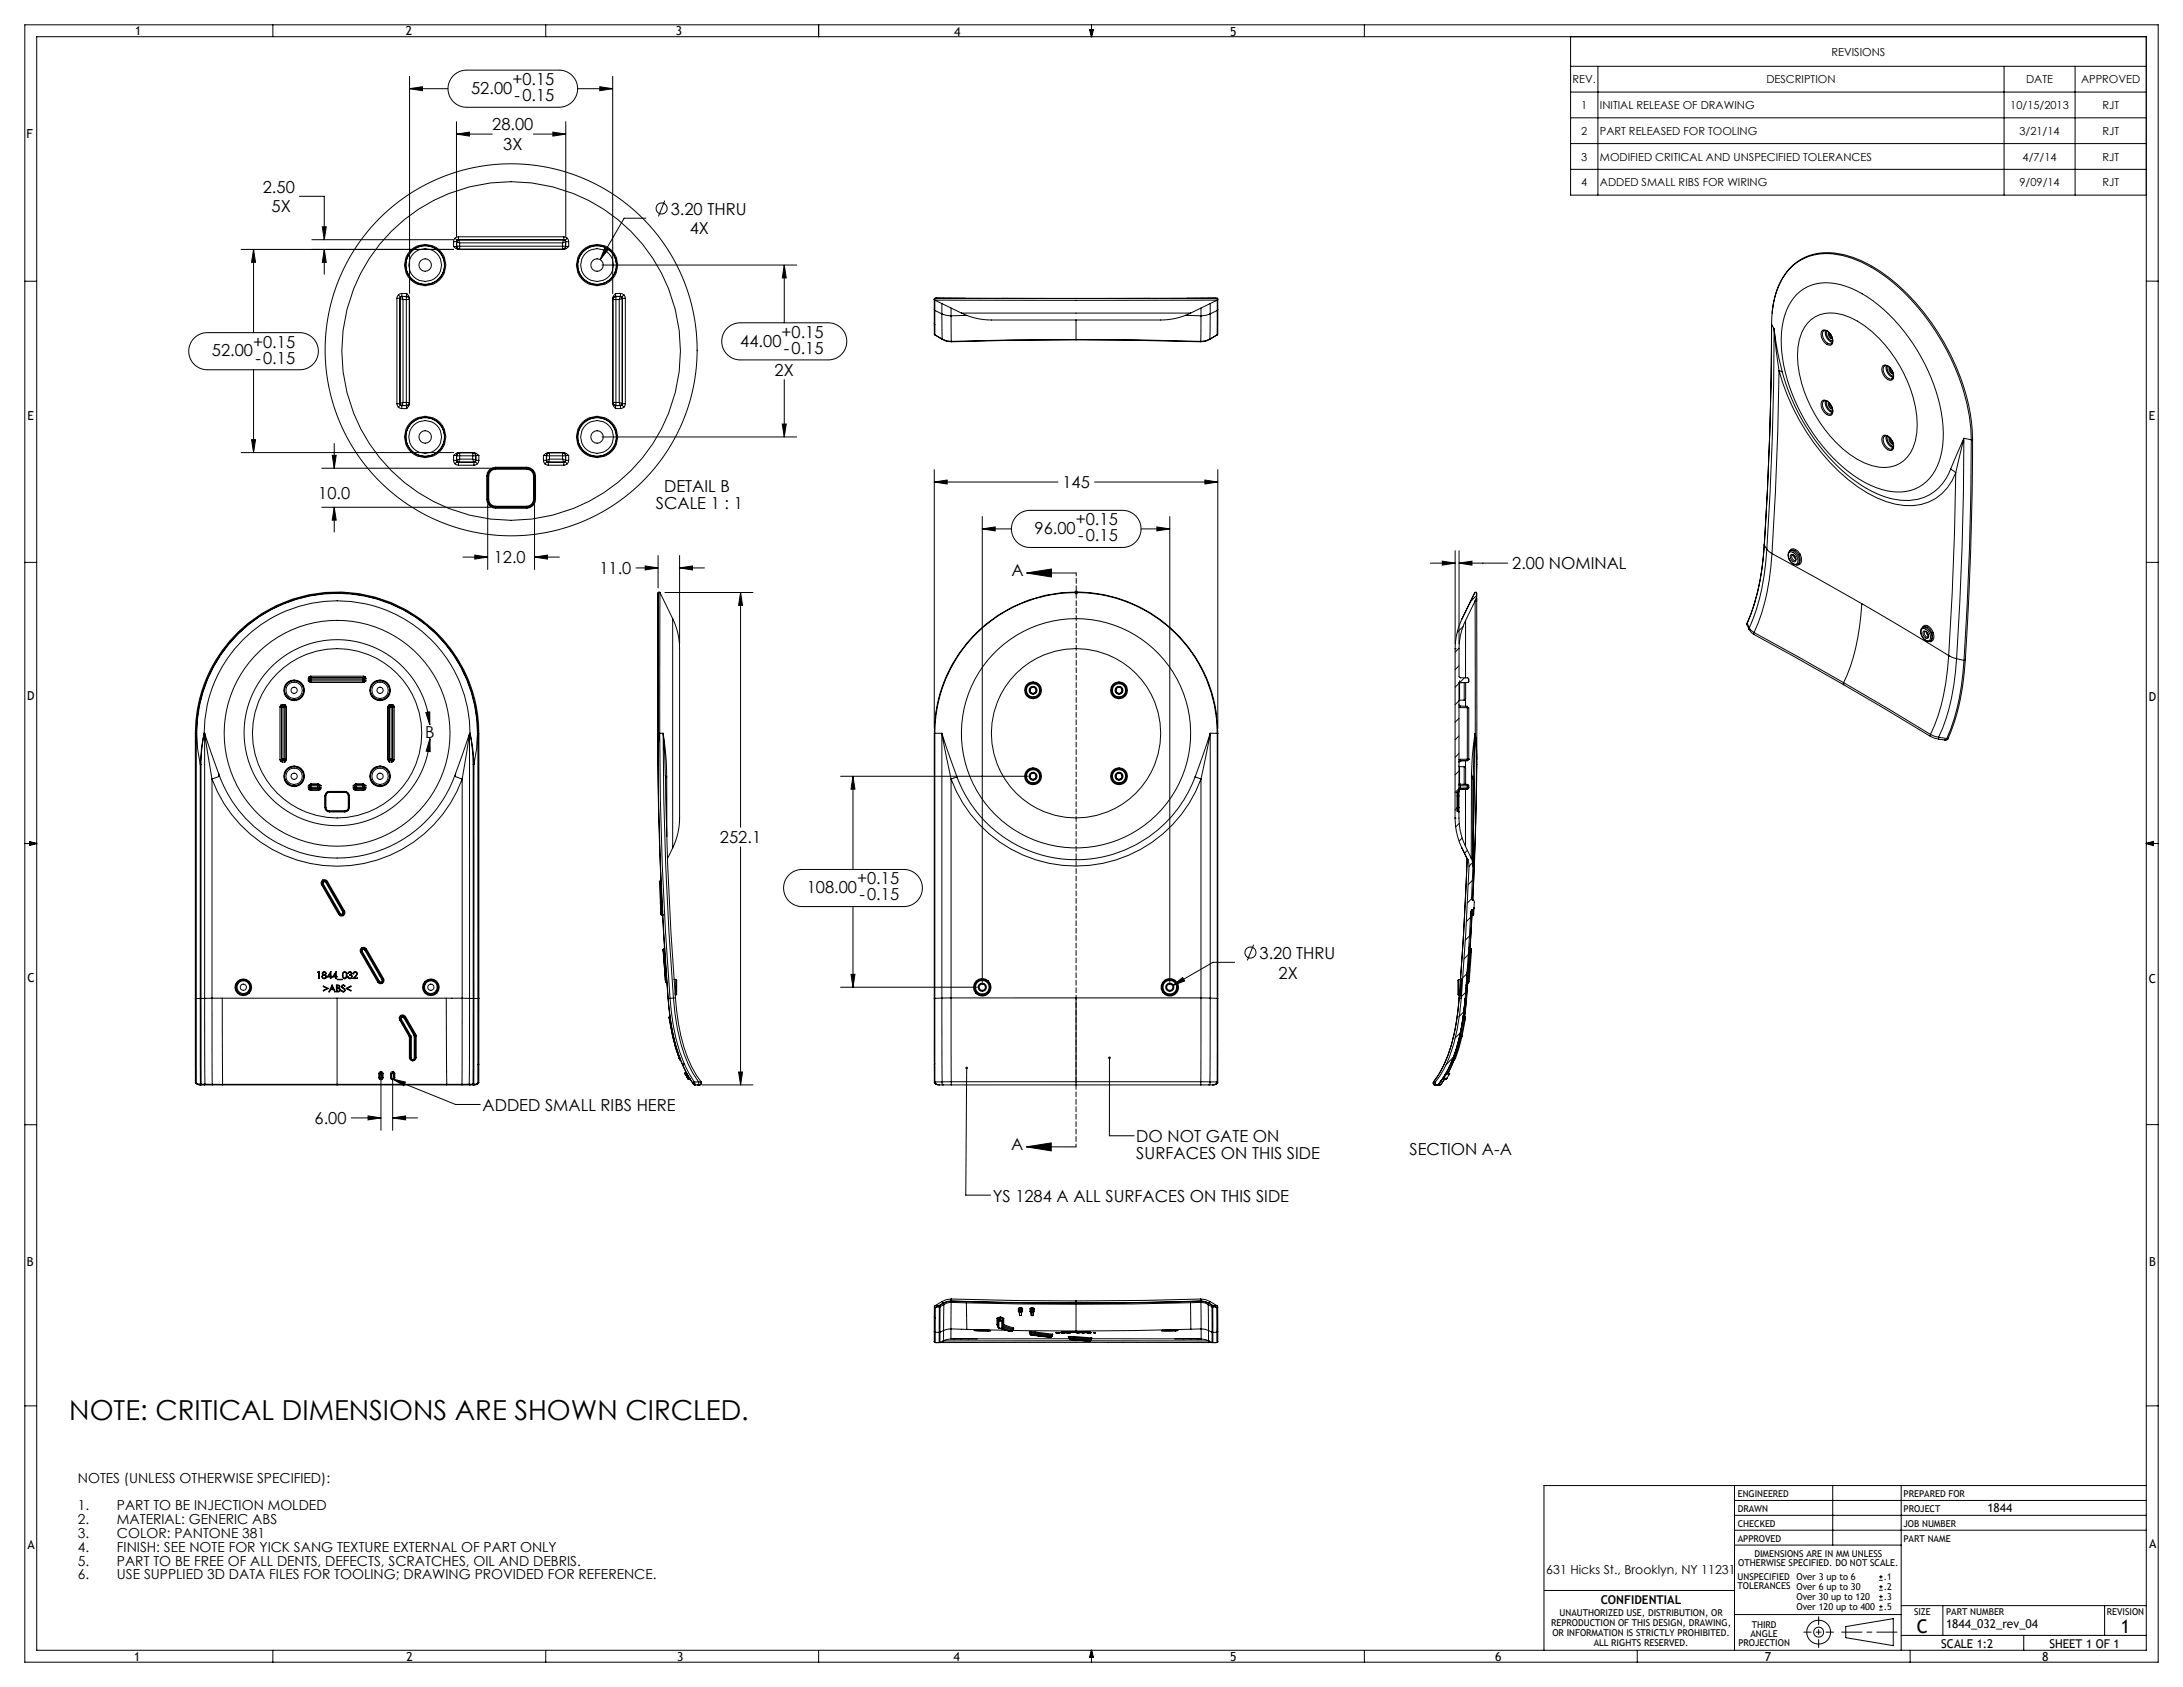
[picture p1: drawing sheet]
<svg xmlns="http://www.w3.org/2000/svg" width="559mm" height="432mm" viewBox="0 0 559 432" stroke-linecap="round" stroke-linejoin="round" font-family="sans-serif">
<defs><g id="words">
<text font-size="7.1" x="17.7" y="363.5">NOTE: CRITICAL DIMENSIONS ARE SHOWN CIRCLED.</text>
<g font-size="4.8">
<text x="490.7" y="417.9">C</text>
<text x="542.9" y="417.9">1</text>
</g>
<g font-size="4.2">
<text x="131.2" y="21.8">+0.15</text>
<text x="120.6" y="24.1">52.00</text>
<text x="131.7" y="25.9">-0.15</text>
<text x="126" y="33.4">28.00</text>
<text x="128.8" y="38.4">3X</text>
<text x="67.3" y="49.3">2.50</text>
<text x="69.5" y="54.4">5X</text>
<text x="171.7" y="54.9">3.20 THRU</text>
<text x="176.5" y="60">4X</text>
<text x="64.8" y="89">+0.15</text>
<text x="189.5" y="88.7">44.00</text>
<text x="200.1" y="86.4">+0.15</text>
<text x="54.2" y="91.2">52.00</text>
<text x="65.4" y="93.1">-0.15</text>
<text x="200.6" y="90.6">-0.15</text>
<text x="198.3" y="96.2">2X</text>
<text x="272" y="125">145</text>
<text x="81.4" y="127.6">10.0</text>
<text x="167.9" y="130.2">SCALE 1 : 1</text>
<text x="170" y="126.1">DETAIL B</text>
<text x="264.8" y="136.7">96.00</text>
<text x="275.4" y="134.5">+0.15</text>
<text x="276" y="138.6">-0.15</text>
<text x="126.4" y="144.2">12.0</text>
<text x="153.4" y="147">11.0</text>
<text x="258.9" y="147.4">A</text>
<text x="387.1" y="145.7">2.00 NOMINAL</text>
<text x="108.9" y="188.8">B</text>
<text x="184.3" y="215.8">252.1</text>
<text x="219.4" y="226.4">+0.15</text>
<text x="206.5" y="228.6">108.00</text>
<text x="220" y="230.5">-0.15</text>
<text x="322.4" y="245.4">3.20 THRU</text>
<text x="327.3" y="250.5">2X</text>
<text x="80.5" y="287.7">6.00</text>
<text x="123.5" y="284.4">ADDED SMALL RIBS HERE</text>
<text x="290.9" y="292.4">DO NOT GATE ON</text>
<text x="258.8" y="294.3">A</text>
<text x="290.9" y="296.5">SURFACES ON THIS SIDE</text>
<text x="360.8" y="295.7">SECTION A-A</text>
<text x="254.1" y="307.6">YS 1284 A ALL SURFACES ON THIS SIDE</text>
</g>
<g font-size="3.5">
<text x="19.9" y="379.5">NOTES (UNLESS OTHERWISE SPECIFIED):</text>
<text x="19.9" y="386.6">1.</text>
<text x="29.9" y="386.6">PART TO BE INJECTION MOLDED</text>
<text x="19.9" y="390.1">2.</text>
<text x="19.9" y="393.6">3.</text>
<text x="29.9" y="390.1">MATERIAL: GENERIC ABS</text>
<text x="29.9" y="393.6">COLOR: PANTONE 381</text>
<text x="19.9" y="397.2">4.</text>
<text x="19.9" y="400.7">5.</text>
<text x="29.9" y="397.2">FINISH: SEE NOTE FOR YICK SANG TEXTURE EXTERNAL OF PART ONLY</text>
<text x="29.9" y="400.7">PART TO BE FREE OF ALL DENTS, DEFECTS, SCRATCHES, OIL AND DEBRIS.</text>
<text x="19.9" y="404.2">6.</text>
<text x="29.9" y="404.2">USE SUPPLIED 3D DATA FILES FOR TOOLING; DRAWING PROVIDED FOR REFERENCE.</text>
</g>
<g font-size="3.2">
<text x="34.6" y="9.1">1</text>
<text x="103.8" y="9.1">2</text>
<text x="173" y="9">3</text>
<text x="244.3" y="9.2">4</text>
<text x="314.9" y="9.1">5</text>
<text x="6.8" y="35.2">F</text>
<text x="7" y="107.6">E</text>
<text x="550" y="107.6">E</text>
<text x="6.9" y="179.3">D</text>
<text x="550" y="179.5">D</text>
<text x="7" y="251.3">C</text>
<text x="550.1" y="251.5">C</text>
<text x="550.1" y="324">B</text>
<text x="6.9" y="324">B</text>
<text x="7" y="396.4">A</text>
<text x="550.2" y="396.3">A</text>
<text x="395.8" y="402.8">631 Hicks St., Brooklyn, NY 11231</text>
<text x="34.4" y="425.2">1</text>
<text x="104" y="425.2">2</text>
<text x="173.3" y="425.2">3</text>
<text x="244" y="425.2">4</text>
<text x="314.9" y="425.2">5</text>
<text x="382.7" y="425.2">6</text>
<text x="451.8" y="425.2">7</text>
<text x="522.8" y="425.2">8</text>
</g>
<g font-size="3.1">
<text x="508.7" y="386.9">1844</text>
<text x="409.7" y="410.5">CONFIDENTIAL</text>
<text x="498.1" y="416.6">1844_032_rev_04</text>
<text x="496.9" y="421.7">SCALE 1:2</text>
<text x="524.6" y="421.7">SHEET 1 OF 1</text>
</g>
<g font-size="2.8">
<text x="468.8" y="14.2">REVISIONS</text>
<text x="402.5" y="21.3">REV.</text>
<text x="452.1" y="21.3">DESCRIPTION</text>
<text x="518.6" y="21.3">DATE</text>
<text x="532.7" y="21.3">APPROVED</text>
<text x="404.8" y="27.9">1</text>
<text x="409.5" y="27.9">INITIAL RELEASE OF DRAWING</text>
<text x="514.6" y="27.9">10/15/2013</text>
<text x="538.2" y="27.9">RJT</text>
<text x="404.8" y="34.5">2</text>
<text x="409.5" y="34.5">PART RELEASED FOR TOOLING</text>
<text x="516.9" y="34.5">3/21/14</text>
<text x="538.2" y="34.5">RJT</text>
<text x="404.8" y="41.1">3</text>
<text x="409.5" y="41.1">MODIFIED CRITICAL AND UNSPECIFIED TOLERANCES</text>
<text x="517.7" y="41.1">4/7/14</text>
<text x="538.2" y="41.1">RJT</text>
<text x="404.8" y="47.7">4</text>
<text x="409.5" y="47.7">ADDED SMALL RIBS FOR WIRING</text>
<text x="517" y="47.7">9/09/14</text>
<text x="538.2" y="47.7">RJT</text>
</g>
<g font-size="2.4">
<text x="444.8" y="383.2">ENGINEERED</text>
<text x="487.3" y="383.2">PREPARED FOR</text>
<text x="444.8" y="387">DRAWN</text>
<text x="487.3" y="386.9">PROJECT</text>
<text x="444.8" y="394.6">APPROVED</text>
<text x="444.8" y="390.8">CHECKED</text>
<text x="487.2" y="394.6">PART NAME</text>
<text x="487.2" y="390.8">JOB NUMBER</text>
<text x="444.9" y="400.9">OTHERWISE SPECIFIED. DO NOT SCALE.</text>
<text x="449.1" y="398.6">DIMENSIONS ARE IN MM UNLESS</text>
<text x="444.8" y="404.4">UNSPECIFIED</text>
<text x="444.8" y="406.7">TOLERANCES Over 6 up to 30</text>
<text x="459.9" y="404.5">Over 3 up to 6</text>
<text x="482.2" y="404.5">.1</text>
<text x="482.2" y="407">.2</text>
<text x="399.2" y="413.6">UNAUTHORIZED USE, DISTRIBUTION, OR</text>
<text x="459.9" y="409.6">Over 30 up to 120</text>
<text x="459.9" y="412.1">Over 120 up to 400</text>
<text x="482.2" y="409.6">.3</text>
<text x="482.2" y="412.1">.5</text>
<text x="490" y="413.4">SIZE</text>
<text x="498.1" y="413.4">PART NUMBER</text>
<text x="539.3" y="413.4">REVISION</text>
<text x="397.1" y="416.1">REPRODUCTION OF THIS DESIGN, DRAWING,</text>
<text x="397.4" y="418.7">OR INFORMATION IS STRICTLY PROHIBITED.</text>
<text x="448.1" y="418.9">ANGLE</text>
<text x="448.4" y="416.6">THIRD</text>
<text x="408" y="421.2">ALL RIGHTS RESERVED.</text>
<text x="445" y="421.2">PROJECTION</text>
</g>
</g></defs>
<g fill="none" stroke="#000" stroke-width=".26">
<path d="M6.3 6.4h546.1v419h-546.1zM9.4 9.4h540v413h-540zM69.8 6.4v3M104.8 19.5v55.6M116.1 19.3l1.5-1 1.5-.3h24a4.8 4.8 0 0 1 4.8 4.7 4.8 4.8 0 0 1-4.8 4.8h-23.7a4.8 4.8 0 0 1-4.4-3 4.8 4.8 0 0 1 1.1-5.2zM139.7 6.4v3M156.8 19.5v55.6M209.5 6.4v3M278.9 7.6h1l-.5 1.8zM279.1 7.6l.3 1.8M279.4 6.4v3M279.7 7.6l-.3 1.8"/>
<path d="M349.2 6.4v3M402 9.4v40.5h147.4M402 17h147.4M409 17v32.9M513 17v32.9M531.2 17v32.9M104.8 22.7l3.3-.5v1zM104.8 22.7h9.9M116.8 34.3l3.4-.5v1zM116.8 31.2v29.4M116.8 34.3h9.2M136.5 34.3h8.3"/>
<path d="M141.5 33.8l3.3 .5-3.3 .5zM144.8 31.2v29.4M147.9 22.7h8.9M153.5 22.2l3.3 .5-3.3 .5zM402 30.2h147.4M402 36.8h147.4M402 23.6h147.4M76.7 50.2h6.3v11.2M82.5 58.1h1l-.5 3.3zM165.3 55.9h-5.5l-6.2 10.6M170.2 51.3l-1.6 4.1M402 43.3h147.4"/>
<path d="M6.3 72h3.1M61.7 63.8h54.4M64.9 63.8l.5 3.3h-1zM64.9 63.8v21.3M79.8 61.4h36.3M83 63.8l.5 3.3h-1zM83 63.8v6.4M101.6 76.4h.7M101.6 76.4v26.9M102 75.5l-.4 .9M102 75.5l.5 .5M102.3 76.4h.1"/>
<path d="M102.3 76.4v26.9M102.4 76.4l.8 .3M102.4 76.4v26.9M102.5 76l-.2 .4M102.8 75.9l-.3 .1M102.8 75.1v.8M102.8 75.1l-.8 .4M102.8 75.9h.1M102.8 75.9h1.3M102.8 75.1h1.3M102.9 75.9l.3 .8M102.9 75.9l-.3 .2-.2 .3"/>
<path d="M102.9 75.9h1.1M103.2 76.7v26.3M103.2 76.7h.8M104 75.9v.8M104 75.9a.75 .75 0 0 1 .8 .8M104 76.7h.8M104 76.7v26.3M104.1 75.9a.75 .75 0 0 1 .7 .7M104.1 75.9h-.1M104.1 75.1v.8M104.1 75.1l.5 .6 .2 .7M104.8 76.7v26.3"/>
<path d="M104.8 76.6v.1M104.8 76.4v.2M104.8 76.4v26.9M116.1 63.1l.6 .5 .7 .2M116.1 61.9h.7M116.1 61.9v1.2M116.5 61l-.4 .9M116.5 61l.5 .5M116.8 63.1a.75 .75 0 0 0 .8 .7M116.8 63.1h-.7M116.8 61.9v1.2M116.8 61.9h.1"/>
<path d="M116.9 61.9l.8 .3M116.9 63h.8M116.9 63a.75 .75 0 0 0 .8 .8M116.9 61.9v1.1M116.9 63l-.1 .1M117 61.5l-.2 .4M117.3 61.4l-.3 .1M117.3 60.6v.8M117.3 60.6l-.8 .4M117.3 61.4h27M117.3 61.4h.1M117.3 60.6h27"/>
<path d="M117.4 63.8h26.9M117.4 61.4l.3 .8M117.4 61.4l-.3 .2-.2 .3M117.4 61.4h26.9M117.6 63.8h-.2M117.7 63v.8M117.7 62.2h26.3M117.7 63h26.3M117.7 62.2v.8M117.7 63.8h26.3M117.7 63.8h-.1M144 63h.8"/>
<path d="M144 63v.8M144 62.2v.8M144 63.8h.1M144.1 63.8h.2M144.3 61.4l-.3 .8M144.3 61.4l.3 .2 .2 .3M144.3 61.4l.4 .1M144.3 60.6v.8M144.3 60.6l.9 .4M144.3 61.4h.1M144.7 61.5l.1 .4M144.8 61.9l-.8 .3"/>
<path d="M144.8 63a.75 .75 0 0 1-.8 .8M144.8 61.9v1.1M144.8 63v.1M144.8 63.1a.75 .75 0 0 1-.7 .7M144.8 63.1h.8M144.8 61.9h.8M144.8 61.9v1.2M144.8 61.9h.1M145.2 61l-.5 .5M145.2 61l.4 .9M145.6 63.1l-.7 .5-.6 .2M145.6 61.9v1.2"/>
<path d="M154.1 67.8h49.8M154.8 63.3l.9 .6-2.1 2.6zM156.8 76.4v.2M156.8 76.4v26.9M156.8 76.6l.1 .1M156.9 76.7h.8M156.9 76.7v26.3M157.6 75.1l-.6 .6-.2 .7M157.6 75.1v.8M157.6 75.1h1.2M157.6 75.9a.75 .75 0 0 0-.8 .7M157.6 75.9h.1"/>
<path d="M157.6 75.9h1.2M157.7 75.9v.8M157.7 75.9a.75 .75 0 0 0-.8 .8M157.7 76.7h.8M157.7 75.9h1.1M157.7 76.7v26.3M158.5 76.7v26.3M158.8 75.9l-.3 .8M158.8 75.9l.3 .2 .2 .3M158.8 75.9l.4 .1M158.8 75.1v.8M158.8 75.1l.9 .4"/>
<path d="M158.8 75.9h.1M159.2 76l.1 .4M159.3 76.4l-.8 .3M159.3 76.4v26.9M159.3 76.4h.8M159.3 76.4h.1M159.7 75.5l-.5 .5M159.7 75.5l.4 .9M160.1 76.4v26.9M200.8 67.8l.5 3.3h-1.1zM200.8 67.8v14.8M239.2 76.6v2.7l.1 .2"/>
<path d="M239.2 79.2v3.7M239.2 76.6h.1M239.3 76.8v2.7M239.3 79.5v3.6M239.3 76.8l1.8 .9M239.3 79.5l1.8 .8M239.4 76.3h.1M239.4 76.3l-.2 .2 .1 .3M239.4 76.3a.24 .24 0 0 0-.2 .3 .24 .24 0 0 0 .2 .2h72.1M239.7 76.3l7.4 .1M241.1 77.7v2.6M241.1 77.7h.1"/>
<path d="M241.2 77.7l4.9 2.4M243.5 78.8v2M256.4 76.4h38.1M307.4 78.8v2M309.7 77.7l-4.9 2.4M309.8 77.7v2.6M309.8 77.7h.1M311.2 76.3l-7.4 .1M311.4 76.3h-71.9h.3M311.5 76.3l.2 .2M311.5 76.3l.2 .2-.2 .3M311.5 76.3h-72"/>
<path d="M311.5 76.3h.1M311.6 76.8l-1.8 .9M311.6 76.8h-.1M311.6 79.5v6.2M311.6 77v2.5M311.6 76.8h.1M311.6 79.5l-1.8 .8M311.7 79.2l-.1 .3M311.7 79.2v6.3M311.7 76.6v2.6M459.9 75.4a11.2 11.2 0 0 1 11.3-2.5 32.6 32.6 0 0 1 16.2 11.9 45.7 45.7 0 0 1 10 25.9 16.3 16.3 0 0 1-4.3 12.6 11.5 11.5 0 0 1-11.5 2 34 34 0 0 1-16.2-12.5 44.9 44.9 0 0 1-9.4-26 16.6 16.6 0 0 1 3.9-11.4zM549.4 72h3"/>
<path d="M49.7 86.5l1.5-1 1.6-.3 23.9-.1a4.8 4.8 0 0 1 4.8 4.8 4.8 4.8 0 0 1-4.8 4.7h-23.6a4.8 4.8 0 0 1-4.4-2.9 4.8 4.8 0 0 1 1-5.2zM64.9 94.6v21.2M186.1 84l1.6-1 1.5-.4h22.8a4.8 4.8 0 0 1 4.8 4.8 4.8 4.8 0 0 1-4.8 4.7h-22.5a4.8 4.8 0 0 1-4.4-2.9 4.8 4.8 0 0 1 1-5.2zM200.8 97.2v14.6M239.2 82.9v2.6M239.2 82.9l.1 .2M239.2 85.5l.2 .3M239.2 85.5l.1 .2M239.3 83.1v2.6M239.3 85.7l.1 .1M239.3 85.7l1.9 1.1M239.4 85.8l1.7 1"/>
<path d="M241.1 80.3l1.1 .4 1.3 .1M241.1 80.3l.1 6.5M241.1 86.8l1.2 .5 1.2 .2M241.2 86.8l1.1 .4 1.2 .2M241.2 86.8h-.1M243.5 80.8v6.6M243.5 87.4v.1M246.1 80.1a21.8 21.8 0 0 0 11.2 1.8h18.1M246.1 80.1h58.7M247.5 80.7l-4 .1M275.4 86.9l16 .1 16 .4M275.4 86.9l-15.9 .1-16 .4"/>
<path d="M275.4 86.9v.1M275.4 81.9v5M303.5 80.7l3.9 .1M304.8 80.1a21.8 21.8 0 0 1-11.2 1.8h-18.2M307.4 87.5a1047.2 1047.2 0 0 0-63.9 0M307.4 87.4v.1M307.4 80.8v6.6M309.7 86.8l-1.1 .4-1.2 .2M309.7 86.8h.1M309.8 86.8l-1.2 .5-1.2 .2M309.8 80.3l-1.1 .4-1.3 .1M309.8 80.3l-.1 6.5"/>
<path d="M311.5 85.8l-1.8 1M311.6 85.7l-.1 .1M311.6 85.7l-1.9 1.1M311.7 85.5l-.1 .2M311.7 85.5l-.2 .3M453.5 83l-.5 27.5-1.4 28.9M453.5 83a19.6 19.6 0 0 1 5.6-15.1 13.6 13.6 0 0 1 12.5-2.5 37 37 0 0 1 15.5 9.2 58.7 58.7 0 0 1 17.4 35l.1 3M453.5 83a871.3 871.3 0 0 1-1.9 56.5M453.5 83l.6 1.1M453.6 80.2a17.8 17.8 0 0 1 6.3-13.1 14.1 14.1 0 0 1 12.2-1.9 37.9 37.9 0 0 1 18.2 12.2 56.8 56.8 0 0 1 14.6 32.7v2.3M454.1 84.1a870.3 870.3 0 0 1-1.8 56.5M454.1 84.1v.1"/>
<path d="M454.1 84.2l.9 5.7 1.2 5.3M454.1 84.2l1.3 10.7M455.4 94.9a55.3 55.3 0 0 0 20.1 29.7 23.1 23.1 0 0 0 14.2 4.8 12.2 12.2 0 0 0 10.9-8.4M455.4 94.9l-.3 15.5-.6 15.6-.9 15.7M455.4 94.9l.8 .3M456.2 95.2a52.8 52.8 0 0 0 19.3 28.3 23.2 23.2 0 0 0 13.2 4.6 11.7 11.7 0 0 0 10.6-8M463.6 81.9a8.5 8.5 0 0 1 8.1-1.3 27.4 27.4 0 0 1 14.6 13 30 30 0 0 1 4.4 17.2 9.4 9.4 0 0 1-5.6 8.4 11.5 11.5 0 0 1-9.7-1.6 33.9 33.9 0 0 1-15.3-26.6 11.5 11.5 0 0 1 3.5-9.1zM466.4 84.7l.2-.2a2.05 2.05 0 0 1 2.3 1.7 1.37 1.37 0 0 1-.4 2.2 2.75 2.75 0 0 1-2.1-3.7zM466.7 84.8a1.54 1.54 0 0 1 2 1 1.43 1.43 0 0 1-.2 2.2 2.43 2.43 0 0 1-1.8-3.2zM467.3 84.6a2.6 2.6 0 0 0 1.8 3M467.6 84.7a2.34 2.34 0 0 0 1.5 2.6M468.1 85a1.3 1.3 0 0 0 1 1.7"/>
<path d="M468.3 85.2l.1 .8 .6 .5M468.8 88h.1M481.9 93.7l.2-.2a2.05 2.05 0 0 1 2.4 1.7 1.37 1.37 0 0 1-.4 2.1 2.75 2.75 0 0 1-2.2-3.6zM482.3 93.8a1.54 1.54 0 0 1 2 1 1.43 1.43 0 0 1-.2 2.2 2.43 2.43 0 0 1-1.8-3.2zM482.9 93.6a2.6 2.6 0 0 0 1.7 3M483.1 93.7a2.34 2.34 0 0 0 1.6 2.6M483.6 94a1.3 1.3 0 0 0 1 1.7M483.8 94.2l.2 .8 .6 .5M484.4 96.9l-.1 .1M61.7 115.8h54.4M64.4 112.5h1l-.5 3.3zM82.4 119.8h43.2"/>
<path d="M85 116.5h1.1l-.5 3.3zM85.6 113.5v6.3M101.6 103.3h.7M101.6 103.3l.4 .9M102 104.2l.8 .4M102.3 103.3l.2 .4M102.4 103.3l.2 .3 .3 .2M102.4 103.3h-.1M102.5 103.7l.3 .1M102.5 103.7l-.5 .5M102.8 103.8v.8M102.8 103.8h1.3"/>
<path d="M102.8 104.6h1.3M102.9 103.8h-.1M103.2 103l-.3 .8M103.2 103l-.8 .3M103.2 103h.8M104 103v.8M104 103h.8M104 103.8h.1M104.1 103.8v.8M104.8 103a.75 .75 0 0 1-.8 .8M104.8 103v.1M104.8 103.1a.75 .75 0 0 1-.7 .7"/>
<path d="M104.8 103.1v.2M104.8 103.3l-.2 .7-.5 .6M116.1 116.6h.7M116.1 117.8h.7M116.1 117.8l.4 .9M116.1 116.6v1.2M116.5 118.7l.8 .4M116.8 117.8l.2 .4M116.8 116.6v1.2M116.8 116.6l.1 .1M116.9 116.7h.8M116.9 117.8l.2 .3 .3 .2"/>
<path d="M116.9 116.7v1.1M116.9 117.8h-.1M117 118.2l.3 .1M117 118.2l-.5 .5M117.3 118.3v.8M117.3 118.3h4M117.3 119.1h4M117.4 115.8l.2 .1M117.4 115.8l-.7 .2-.6 .6M117.4 115.8h3.9M117.4 118.3h3.9M117.4 118.3h-.1"/>
<path d="M117.6 115.9a.75 .75 0 0 0-.8 .7M117.6 115.9h.1M117.7 117.5l-.3 .8M117.7 117.5l-.8 .3M117.7 115.9a.75 .75 0 0 0-.8 .8M117.7 115.9v.8M117.7 116.7v.8M117.7 117.5h3.3M117.7 116.7h3.3M117.7 115.9h3.3M121 117.5l.3 .8M121 116.7h.8"/>
<path d="M121 117.5l.8 .3M121 115.9a.75 .75 0 0 1 .8 .8M121 115.9v.8M121 116.7v.8M121.1 115.9a.75 .75 0 0 1 .7 .7M121.1 115.9h-.1M121.3 118.3h.1M121.3 115.8l-.2 .1M121.3 115.8l.6 .2 .7 .6M121.3 118.3v.8M121.7 118.2l-.4 .1M121.7 118.2l.5 .5"/>
<path d="M121.8 117.8l-.2 .3-.3 .2M121.8 116.7v1.1M121.8 117.8h.1M121.8 117.8l-.1 .4M121.8 117.8h.8M121.8 116.6v.1M121.8 116.6v1.2M122.2 118.7l-.9 .4M122.6 116.6h-.8M122.6 117.8l-.4 .9M122.6 116.6v1.2M126.8 119.6a2.25 2.25 0 0 0-2.2 2.2"/>
<path d="M126.8 119.6v.2M126.8 119.8a2 2 0 0 0-2 2M126.8 119.8h8M126.8 119.6h8M126.8 119.8v.1M126.8 119.9a2 2 0 0 0-2 2M126.8 119.9v.2M134.8 119.9a2 2 0 0 1 2 2M134.8 119.9v.2M134.8 119.6a2.25 2.25 0 0 1 2.3 2.2M134.8 119.6v.2M134.8 119.8a2 2 0 0 1 2 2"/>
<path d="M134.8 119.8v.1M139.1 116.6h.7M139.1 117.8h.7M139.1 117.8l.4 .9M139.1 116.6v1.2M139.5 118.7l.8 .4M139.8 117.8l.2 .4M139.8 116.6l.1 .1M139.8 116.6v1.2M139.9 116.7h.8M139.9 117.8l.2 .3 .3 .2M139.9 116.7v1.1"/>
<path d="M139.9 117.8h-.1M140 118.2l.3 .1M140 118.2l-.5 .5M140.3 118.3v.8M140.3 118.3h4M140.3 119.1h4M140.4 115.8l.2 .1M140.4 115.8l-.7 .2-.6 .6M140.4 115.8h3.9M140.4 118.3h3.9M140.4 118.3h-.1M140.6 115.9a.75 .75 0 0 0-.8 .7"/>
<path d="M140.6 115.9h.1M140.7 117.5l-.8 .3M140.7 117.5l-.3 .8M140.7 115.9a.75 .75 0 0 0-.8 .8M140.7 115.9v.8M140.7 117.5h3.3M140.7 116.7h3.3M140.7 116.7v.8M140.7 115.9h3.3M144 117.5l.3 .8M144 116.7h.8M144 117.5l.8 .3"/>
<path d="M144 115.9a.75 .75 0 0 1 .8 .8M144 115.9v.8M144 116.7v.8M144.1 115.9a.75 .75 0 0 1 .7 .7M144.1 115.9h-.1M144.3 118.3h.1M144.3 115.8l-.2 .1M144.3 115.8l.6 .2 .7 .6M144.3 118.3v.8M144.7 118.2l-.4 .1M144.7 118.2l.5 .5M144.8 117.8l-.2 .3-.3 .2"/>
<path d="M144.8 116.7v1.1M144.8 117.8h.1M144.8 117.8l-.1 .4M144.8 117.8h.8M144.8 116.6v1.2M144.8 116.6v.1M145.2 118.7l-.9 .4M145.6 116.6h-.8M145.6 117.8l-.4 .9M145.6 116.6v1.2M154.1 111.8h49.8M156.8 103.3l.2 .7 .6 .6"/>
<path d="M156.8 103.1a.75 .75 0 0 0 .8 .7M156.8 103.1v.2M156.9 103a.75 .75 0 0 0 .8 .8M156.9 103h.8M156.9 103l-.1 .1M157.6 104.6h1.2M157.6 103.8v.8M157.6 103.8h1.2M157.7 103v.8M157.7 103h.8M157.7 103.8h-.1M158.5 103l.8 .3"/>
<path d="M158.5 103l.3 .8M158.8 103.8h.1M158.8 103.8v.8M159.2 103.7l-.4 .1M159.2 103.7l.5 .5M159.3 103.3l-.2 .3-.3 .2M159.3 103.3h.1M159.3 103.3l-.1 .4M159.3 103.3h.8M159.7 104.2l-.9 .4M160.1 103.3l-.4 .9M200.2 108.5h1.1l-.5 3.3z"/>
<path d="M466.4 102.7l.2-.2a2.05 2.05 0 0 1 2.3 1.6 1.37 1.37 0 0 1-.4 2.2 2.75 2.75 0 0 1-2.1-3.6zM467.3 102.6a2.6 2.6 0 0 0 1.8 3M467.6 102.6a2.34 2.34 0 0 0 1.5 2.7M468.1 103a1.3 1.3 0 0 0 1 1.7M468.3 103.2l.1 .7 .6 .5M468.8 105.9a2.23 2.23 0 0 1-2.2-2.9 .94 .94 0 0 1 .9-.4 .94 .94 0 0 1 .8 .6 2.14 2.14 0 0 1 .5 2.7M481.9 111.6l.2-.1a2.05 2.05 0 0 1 2.4 1.6 1.37 1.37 0 0 1-.4 2.2 2.75 2.75 0 0 1-2.2-3.7zM482.3 111.7a1.54 1.54 0 0 1 2 1.1 1.43 1.43 0 0 1-.2 2.2 2.43 2.43 0 0 1-1.8-3.3zM482.9 111.5a2.6 2.6 0 0 0 1.7 3.1M483.1 111.6a2.34 2.34 0 0 0 1.6 2.7M483.6 112a1.3 1.3 0 0 0 1 1.7M483.8 112.2l.2 .7 .6 .5"/>
<path d="M484.4 114.9h-.1M502.7 112.2l-3.4 7.9M502.7 112.2l-2.1 8.8M502.7 112.2a869.7 869.7 0 0 1-1.9 56.4M502.7 112.2l1.9 .4M502.7 112.2h.1M504.6 112.6a870.9 870.9 0 0 1-1.9 56.4M504.9 112.4l-.3 .2M504.9 112.4l-.5 28.6-1.3 27.9M82.4 129.8h43.2M85.6 129.8l.5 3.3h-1.1zM85.6 129.8v6.4"/>
<path d="M124.6 127.8a2.25 2.25 0 0 0 2.2 2.3M124.6 127.8h.2M124.6 121.8h.2M124.6 121.8v6M124.8 129.1v16.7M124.8 127.8a2 2 0 0 0 2 2M124.8 121.8v6M124.8 121.8v.1M124.8 121.9h.3M124.8 127.8h.3M124.8 127.8h.1M125.1 127.8a1.75 1.75 0 0 0 1.7 1.8"/>
<path d="M125.1 121.9v5.9M126.8 129.8v.3M126.8 129.8h8M126.8 130.1h8M126.8 129.6v.2M126.8 120.1a1.75 1.75 0 0 0-1.7 1.8M126.8 129.8h.1M126.8 120.1h8M126.8 129.6h8M134.8 129.6v.2M134.8 120.1a1.75 1.75 0 0 1 1.8 1.8M134.8 129.8h.1"/>
<path d="M134.8 129.8v.3M136.6 121.9h.2M136.6 127.8h.2M136.6 127.8a1.75 1.75 0 0 1-1.8 1.8M136.6 121.9v5.9M136.8 127.8a2 2 0 0 1-2 2M136.8 127.8h.1M136.8 129.1v16.7M136.8 127.8h.3M136.8 121.8h.3M136.8 121.8v6M136.8 121.8v.1"/>
<path d="M137.1 127.8a2.25 2.25 0 0 1-2.3 2.3M137.1 121.8v6M239.2 123.4l3.3-.5v1zM239.2 120.2v66.2M239.2 123.4h31.6M251.4 135.4l3.3-.5v1zM251.4 132.2v119.2M251.4 135.4h7.5M260.3 132l1.3-.9 1.7-.5h24a4.8 4.8 0 0 1 4.8 4.8 4.8 4.8 0 0 1-4.8 4.7h-23.6a4.8 4.8 0 0 1-4.4-2.9 4.8 4.8 0 0 1 1-5.2zM280.2 123.4h31.5M292.1 135.4h7.3M296.1 134.9l3.3 .5-3.3 .5z"/>
<path d="M299.4 132.2v119.2M308.4 122.9l3.3 .5-3.3 .5zM311.7 120.2v66.2M451.6 139.5h.1M451.6 139.4l-.2 3a62.7 62.7 0 0 1-2.4 12.3M451.6 139.5a66.6 66.6 0 0 1-2.6 15.2M451.6 139.5l.7 1.1M451.6 139.4v.1M499.3 120.1l1.3 .9M500.6 121l-.3 15.5-.6 15.6-.9 15.7M6.3 143.9h3.1M118.5 142.6h6.3"/>
<path d="M121.5 142.1l3.3 .5-3.3 .5zM136.8 142.6l3.3-.5v1zM136.8 142.6h6.4M162.8 145.4h5.7M165.2 144.9l3.3 .5-3.3 .5zM168.4 151.9v35.8M168.4 151.8l.1 .5M168.5 151.8l-.1 .1M168.5 151.8l-.1 35.9M168.5 142.2v8.3M168.5 152.4l-.1 41.9M168.5 152.4l-.1 42"/>
<path d="M168.9 151.7v36M168.9 151.7l3.3 6.6M168.9 151.7l-.2-.2-.2 .3M170.2 151.7h22.5M172.2 158.3a21.8 21.8 0 0 1 1.8 11.3v38.2a18.8 18.8 0 0 1-1.8 9.2M172.2 158.3v58.7M174 145.4l3.3-.5v1zM174 142.2v22.5M174 145.4h6.3M189.6 151.7l.5 3.3h-1zM189.6 151.7v60M262.8 146.7l6.3-1.1v2.1z"/>
<path d="M262.8 146.7h12.7M275 151.7h1M275.1 151.3l.7 .7M275.5 151.2v1M275.8 151.3l-.7 .7M366.1 144.1h6.4M369.2 143.6l3.3 .5-3.3 .5zM372.5 141v23.8M373.5 144.1l3.3-.5v1zM373.5 144.1h12.4M373.5 141v23.8M375.2 158.8a16.5 16.5 0 0 0-1.7 7.3v7.1l.3 .3 2 .1 .2 .8-.4 .3"/>
<path d="M375.2 158.8l-.1 14.7M377.5 151.7l-3.2 6.7a17.5 17.5 0 0 0-1.8 7.7M377.5 151.7l.1-.1a.26 .26 0 0 1 .3 0 .26 .26 0 0 1 .1 .3M377.5 151.7h.1M377.5 151.7v.1M377.6 153.8v33.9M377.6 153.8h.1M377.6 153.8l-2.4 5M378 152.4l-1.6 1.6M378 151.9v2M378 151.9l-.4 1.9M378 153.1v41.3"/>
<path d="M447.2 159.5v.5M447.2 159.5h.1M447.2 159.5l.1 .5M447.2 159.5l.6 1.2M449 154.6h.1M449 154.7l-1.8 4.8M449 154.6l-1.8 4.9M452.3 140.6l1.3 1.1M452.3 140.6a56.9 56.9 0 0 1-4.5 20.1M453.6 141.7l23 12.8M453.6 141.7a55.3 55.3 0 0 1-4.6 20.2M458 141.5a1.5 1.5 0 0 1 2 1.2 1.11 1.11 0 0 1-.3 1.7 2.23 2.23 0 0 1-1.7-2.9z"/>
<path d="M458 141.1l.5-.5a1.91 1.91 0 0 1 2.3 1.2M458.1 141.2a.94 .94 0 0 1 1.4-.3l1 1.1M458.2 141a2.32 2.32 0 0 1 2.4 2.6l-.4 .9M458.2 141a1.82 1.82 0 0 0-.1 2.4M458.2 143.5a1.63 1.63 0 0 0 2 1M458.4 142a1.09 1.09 0 0 1 1.1 .5 1.09 1.09 0 0 1-.1 1.3 1.34 1.34 0 0 1-1-1.8zM458.4 140.9l-.2 .1M458.8 142.1a1.08 1.08 0 0 1 .8 1.3 .92 .92 0 0 1-.8-1.3zM459.1 142.2l.2 .5 .4 .4M460.3 144.4l-.1 .1M460.5 142a1.79 1.79 0 0 1-.2 2.4M460.8 141.8l-.3 .2"/>
<path d="M460.8 141.8a2.06 2.06 0 0 1-.2 2.7l-.8 .1M476.6 154.5l22.2 13.3M476.6 154.5a53.2 53.2 0 0 1-4.7 20.2M549.4 143.9h3M78.9 174.3l.7 .4M78.9 173.7h.4M78.9 173.7v.6M79.1 173.3l-.2 .4M79.1 173.3l.3 .2M79.3 174.3l.4 .4M79.3 174.3h-.4M79.3 173.7h.1"/>
<path d="M79.3 173.7v.6M79.3 173.7l.4 .2M79.3 174.3h.4M79.3 174.3h.1M79.4 173.5l-.1 .2M79.5 173.4l-.1 .1M79.5 173.1v.3M79.5 173.1l-.4 .2M79.5 173.4l.1 .1M79.5 173.4h13.5M79.5 173.1h13.5M79.6 174.7h13.4"/>
<path d="M79.6 173.5l.1 .4M79.6 173.5l-.3 .2M79.6 173.5h13.4M79.7 174.7h-.1M79.7 174.3v.4M79.7 173.9h13.2M79.7 174.3h13.2M79.7 173.9v.4M79.7 174.7h13.2M79.7 174.7h.1M92.9 174.3h.4M92.9 174.3v.4"/>
<path d="M92.9 173.9v.4M92.9 174.7h.1M93 173.5l-.1 .4M93 173.5l.3 .2M93 173.4l.2 .1M93 173.1v.3M93 173.1l.5 .2M93 173.4v.1M93.2 173.5l.1 .2M93.3 173.7l-.4 .2M93.3 174.3l-.4 .4M93.3 173.7v.6"/>
<path d="M93.3 174.3h.1M93.3 174.3h.4M93.3 173.7h.4M93.3 173.7h.1M93.5 173.3l-.3 .2M93.5 173.3l.2 .4M93.7 174.3l-.7 .4M93.7 173.7v.6M372.5 166.1h.1M372.5 166.1v43.3M373.5 174.9l-1 1M373.5 174.7v27.9"/>
<path d="M373.5 170.4l-1 1M373.5 165.9l-1 1M373.6 179.2l-1.1 1.2M373.6 174.2v5M373.8 174.7h-.3M374.6 160.3l-1.5 1.5M374.8 179.2h-1.2M374.8 174.7v4.5M374.9 173.5l-1.3 1.2M375.1 179v1.8M375.2 174.7v4.1l-.4 .4M375.6 174.7h-2.1"/>
<path d="M375.6 174.7h.1M447.3 160l.4 1.1M447.7 161.1l.6 .8 .7 .5M447.8 160.7l.4 .7 .8 .5M447.8 160.7l-.1 .4M449 161.9l22.9 12.8M449 161.9v.5M449 162.4l23 12.9M471.9 174.7l22.3 13.3M471.9 174.7l.1 .6M472 175.3l22.2 13.2M491.9 161.1a1.5 1.5 0 0 1 2.1 1.2 1.11 1.11 0 0 1-.4 1.7 2.23 2.23 0 0 1-1.7-2.9z"/>
<path d="M492.1 160.6l.2-.3a1.47 1.47 0 0 1 2.2 .8l.4 .8M492.1 160.6a1.66 1.66 0 0 1 2.4 1.4M492.1 160.6a2.32 2.32 0 0 1 2.4 2.6l-.4 .9M492.1 160.6a1.82 1.82 0 0 0-.1 2.4M492.1 163.1a1.73 1.73 0 0 0 2 1M492.3 161.6a1.09 1.09 0 0 1 1.2 .5 1.09 1.09 0 0 1-.1 1.3 1.34 1.34 0 0 1-1.1-1.8zM492.7 161.7a1.08 1.08 0 0 1 .8 1.3 .92 .92 0 0 1-.8-1.3zM493.1 161.8l.5 .9M494.1 164.1h.1M494.5 162a1.57 1.57 0 0 1-.4 2.1M494.9 161.9l-.4 .1M494.9 161.9a1.66 1.66 0 0 1-.7 2.4l-.6-.1"/>
<path d="M498.8 167.8l2 .8M498.8 167.8a53.8 53.8 0 0 1-4.6 20.2M500.8 168.6a54.6 54.6 0 0 1-4.6 20.1M500.8 168.6l1.9 .4M502.7 169a57.9 57.9 0 0 1-4.4 20M503.1 168.9a58.2 58.2 0 0 1-4.5 20.2M503.1 168.9l-.4 .1M50 187.7v67.9M50 187.7a36.3 36.3 0 0 1 36.3-36.2 36.3 36.3 0 0 1 36.3 36.2M50 187.7h.2M50.2 187.7v67.9M50.2 187.7a36 36 0 0 1 36.1-35.9 36 36 0 0 1 36 35.9"/>
<path d="M50.2 187.7h.1M51.3 195.7a35.9 35.9 0 0 1 35-43.8 35.9 35.9 0 0 1 35 43.8M51.3 195.7v59.9M51.5 195.7h-.2M51.5 195.7v59.9M52.2 187.7l-.6 3.9-.3 4.1M52.2 187.7l-.6 4.2-.1 3.8M52.2 187.7h.2M52.3 187.7a34 34 0 0 1 34-33.9 34 34 0 0 1 34 33.9M52.4 187.7v67.8M52.4 187.7v.1M52.4 187.8l1.9 11.6"/>
<path d="M52.4 187.8l3.5 10.2M52.4 187.8h.1M54.3 199.4v56.1M54.3 199.4a34.1 34.1 0 0 0 32 22.3 34.1 34.1 0 0 0 32-22.3M55.9 198l.1 .8M56 198.8l-1.7 .6M71.7 180.9h.3M71.7 194.4h.3M71.7 194.4l.2 .5M71.7 180.9v13.5M71.9 180.5l-.2 .4M71.9 180.5l.2 .3"/>
<path d="M71.9 194.9l.4 .2M72 194.4l.1 .2M72 180.9v13.5M72 180.9l.1 .1M72.1 181l.4 .1M72.1 194.4l.2 .3M72.1 194.4h-.1M72.1 180.8l-.1 .1M72.1 194.6l.2 .1M72.1 194.6l-.2 .3M72.3 180.7l-.2 .1M72.3 180.3v.4"/>
<path d="M72.3 194.7v.4M72.3 180.3l-.4 .2M72.3 194.7h.6M72.3 180.7h.6M72.3 180.7h.1M72.3 180.3h.6M72.3 195.1h.6M72.3 180.7l.2 .4M72.3 180.7l-.2 .3M72.3 194.7h.1M72.5 194.3l-.2 .4M72.5 194.3l-.4 .1"/>
<path d="M72.5 194.3h.4M72.5 181.1v13.2M72.5 181.1h.4M72.9 194.3v.4M72.9 180.7v.4M72.9 180.7l.4 .4M72.9 181.1h.4M72.9 194.3h.4M72.9 181.1v13.2M72.9 194.7h.1M72.9 194.7v.4M72.9 180.7h.1"/>
<path d="M72.9 180.3v.4M72.9 180.3l.4 .7M73.3 194.3l-.4 .4M73.3 194.3h.1M73.3 194.3v.1M73.3 181.1h.1M73.3 181v.1M73.3 194.4l-.4 .7M73.3 181v13.4M99.3 181v.1M99.3 194.4l.4 .7M99.3 181v13.4"/>
<path d="M99.3 194.3l.4 .4M99.3 194.3v.1M99.3 181.1h.1M99.3 194.3h.4M99.3 181.1h.4M99.3 194.3h.1M99.7 180.3l-.4 .7M99.7 180.3v.4M99.7 180.3h.6M99.7 195.1h.6M99.7 180.7l-.4 .4M99.7 194.7v.4"/>
<path d="M99.7 194.7h.6M99.7 180.7h.6M99.7 180.7h.1M99.7 180.7v.4M99.7 194.3v.4M99.7 194.3h.4M99.7 181.1h.4M99.7 181.1v13.2M99.7 194.7h.1M100.1 194.3l.4 .1M100.1 194.3l.2 .4M100.1 181.1v13.2"/>
<path d="M100.3 180.7l-.2 .4M100.3 180.7l.2 .3M100.3 194.7h.1M100.3 180.7l.2 .1M100.3 194.7v.4M100.3 180.3v.4M100.3 180.3l.4 .2M100.3 180.7h.1M100.5 194.6l-.2 .1M100.5 180.8v.1M100.5 194.6l.2 .3M100.5 181l-.4 .1"/>
<path d="M100.5 194.4l-.2 .3M100.5 181v13.4M100.5 194.4h.1M100.5 194.4v.2M100.5 180.9h.4M100.5 194.4h.4M100.5 180.9v13.5M100.5 180.9v.1M100.7 180.5l-.2 .3M100.7 180.5l.2 .4M100.7 194.9l-.4 .2M100.9 194.4l-.2 .5"/>
<path d="M100.9 180.9v13.5M109 182.4l1-.2v3.4zM110 185.6a23.8 23.8 0 0 0-36.3-18.3 23.8 23.8 0 0 0 .4 40.7 23.8 23.8 0 0 0 35.9-19M110 189l.1 3.4-1-.1zM116.6 198.8l1.7 .6M116.6 198a32.1 32.1 0 0 1-30.3 21.6 32.1 32.1 0 0 1-30.4-21.6M116.6 198v.8M118.3 199.4v56.1M120.2 187.8v67.7M120.2 187.8l-3.6 10.2M120.2 187.8l-1.9 11.6M120.3 187.7l.7 3.6 .3 4.4"/>
<path d="M120.3 187.7l.7 4.9 .1 3.1M120.3 187.7l-.1 .1M121.1 195.7h.2M121.1 195.7v59.9M121.3 195.7v59.9M122.3 187.7v67.9M122.3 187.7h.3M122.3 187.7h.1M122.6 187.7v67.9h-.3M168.4 187.7v8M168.4 195.7a873.3 873.3 0 0 0 2.6 59.9M168.4 187.7a872.6 872.6 0 0 0 2.6 67.9"/>
<path d="M168.4 187.7h.5M168.4 187.7h.1M168.4 194.4v1.3M168.8 187.8l-.4 7.9M168.9 187.7a872.6 872.6 0 0 0 2.6 67.8M168.9 187.7h.9M169.8 187.7a871.6 871.6 0 0 0 2.6 67.8M169.8 187.7v.1M169.8 187.8l.5 10.8M169.8 187.8l.6 5.7 .3 5.3M170.4 198.6a826 826 0 0 0 2.5 56.8M170.7 198.8l-.3 .4"/>
<path d="M170.7 198.8v15.3M215.2 198.7h48M218.3 198.7l.6 3.3h-1.1zM218.3 198.7v23.8M239.2 187.7v67.9l.1-.1M239.2 187.7h.1M239.3 187.7v67.8M239.3 187.7a36.1 36.1 0 0 1 36.1-36 36.1 36.1 0 0 1 36.2 36M239.3 187.7h1.8M241.1 187.7v67.8M241.1 187.7v.1M241.1 187.8l2.4 11.6"/>
<path d="M241.1 187.8l3.9 11M243.5 199.4v56M243.5 199.4a34.1 34.1 0 0 0 31.9 22.3 34.1 34.1 0 0 0 32-22.3M245 198.8l-1.5 .6M245 198.8a32.5 32.5 0 0 0 30.4 21.3 32.5 32.5 0 0 0 30.5-21.3M305.9 198.8l1.5 .6M307.4 199.4v56M309.8 187.8l-3.9 11M309.8 187.8l-2.4 11.6M309.8 187.7v67.8M309.8 187.7v.1M309.8 187.7h1.8"/>
<path d="M311.6 187.7v67.8M311.6 187.7h.1M311.7 187.7a36.3 36.3 0 0 0-36.2-36.2 36.3 36.3 0 0 0-36.3 36.2M311.7 187.7v67.9M373.5 197.4l-1 1M373.5 196.1l.1 .1M373.5 192.9l-1 1M373.5 188.4l-1 1M373.5 183.9l-1 1M373.5 181l.3 .1M373.5 180.4l.3 .3M373.6 196.2v4.6"/>
<path d="M373.6 196.2l1.2 .1M373.8 194.3v.4M373.8 194.7l-.3 .4M373.8 194.3l-.3 .2M373.8 194.7h.1M373.8 194.7l-.3 .3M373.8 180.7v.4M373.8 180.7l1.8 .1v.3M373.8 181.1h1.8M374.8 196.3l.4 .3v4.2M374.8 196.3v4.5M375.1 194.7v1.8"/>
<path d="M375.6 194.7h.1M375.6 194.7h-1.8M375.6 194.3v.4M375.6 194.3h.4M375.6 194.3h-1.8M375.6 181.1h.4v13.2M375.6 181.1v13.2M376 194.3l-.4 .4M376 194.3h.1M376.7 198l-.1 21.7M376.7 198l.1 .8M376.8 198.8l.3 .7-.1 21.6"/>
<path d="M377.6 187.8l-.5 10.9-.1 22.3M377.6 187.8l-.7 5.7-.2 4.5M377.6 187.8l-.2 17-.3 11.7M377.6 187.7l.4 8M377.6 187.7v.1M378 195.7h.1M378 195.7l-.3 15-.8 19.7M378 195.7l-.3 18.3-.7 16.4M494.2 188l2 .7M494.2 188v.5M494.2 188.5l2.1 .7M496.2 188.7l.1 .5"/>
<path d="M496.2 188.7l2.1 .3M496.3 189.2l1.5 .2M497.8 189.4h.2M497.8 189.4h.3M498.1 189.4h-.1M498.3 189l-.3 .4M498.3 189l.3 .1M498.6 189.1l-.5 .3M6.3 215.9h3.1M7.6 215.4l1.8 .5-1.8 .5zM7.6 215.6l1.8 .3M9.4 215.9l-1.8 .3"/>
<path d="M78.9 201.1h.4M78.9 201.7h.4M78.9 201.7l.2 .4M78.9 201.1v.6M79.1 202.1l.4 .2M79.3 201.7l.1 .2M79.3 201.1h.1M79.3 201.1v.6M79.3 201.1h.4M79.3 201.7l.3 .2M79.3 201.7h.1M79.4 201.9h.1"/>
<path d="M79.4 201.9l-.3 .2M79.5 201.9v.4M79.5 201.9h2M79.5 202.3h2M79.6 200.7h.1M79.6 200.7l-.7 .4M79.6 200.7h1.9M79.6 201.9h-.1M79.7 200.7l-.4 .4M79.7 200.7h.1M79.7 201.5l-.1 .4M79.7 201.5l-.4 .2"/>
<path d="M79.7 200.7v.4M79.7 201.1v.4M79.7 201.5h1.7M79.7 201.1h1.7M79.7 200.7h1.7M81.4 201.5l.1 .4M81.4 201.1h.4M81.4 201.5l.4 .2M81.4 200.7l.4 .4M81.4 200.7v.4M81.4 201.1v.4M81.4 200.7h.1"/>
<path d="M81.5 201.9h.1M81.5 200.7h-.1M81.5 200.7l.7 .4M81.5 201.9v.4M81.7 201.9h-.2M81.7 201.9l.3 .2M81.8 201.7l-.3 .2M81.8 201.1v.6M81.8 201.7h.1M81.8 201.7l-.1 .2M81.8 201.7h.4M81.8 201.1h.1"/>
<path d="M82 202.1l-.5 .2M82.2 201.1h-.4M82.2 201.7l-.2 .4M82.2 201.1v.6M83.2 206.7a1.12 1.12 0 0 0 1.1 1.1M83.2 206.7h.1M83.2 203.7h.1M83.2 203.7v3M83.3 206.7l.3 .7 .7 .3M83.3 203.7v3M83.3 203.7h.1M83.3 206.7a1 1 0 0 0 1 1"/>
<path d="M83.3 206.7h.1M83.4 206.7a.88 .88 0 0 0 .9 .9M83.4 203.7v3M84.3 202.6a1.12 1.12 0 0 0-1.1 1.1M84.3 202.6v.1M84.3 207.7v.1M84.3 202.7l-.7 .3-.3 .7M84.3 207.8h4M84.3 202.6h4M84.3 202.7h4M84.3 207.7h4M84.3 202.7h.1"/>
<path d="M84.3 202.7a1 1 0 0 0-1 1M84.3 202.7v.1M84.3 207.6v.1M84.3 202.8a.88 .88 0 0 0-.9 .9M84.3 207.7h.1M84.3 202.8h4M84.3 207.6h4M88.3 202.7a1 1 0 0 1 1 1M88.3 202.7v.1M88.3 207.6v.1M88.3 202.8a.87 .87 0 0 1 .9 .9M88.3 207.7h.1"/>
<path d="M88.3 202.6a1.12 1.12 0 0 1 1.1 1.1M88.3 202.6v.1M88.3 207.7v.1M88.3 202.7l.7 .3 .3 .7M88.3 202.7h.1M89.2 203.7h.1M89.2 206.7h.1M89.2 206.7a.87 .87 0 0 1-.9 .9M89.2 203.7v3M89.3 206.7a1 1 0 0 1-1 1M89.3 206.7h.1M89.3 203.7h.1"/>
<path d="M89.3 206.7l-.3 .7-.7 .3M89.3 203.7v3M89.4 206.7a1.12 1.12 0 0 1-1.1 1.1M89.4 203.7v3M90.4 201.1h.4M90.4 201.7h.4M90.4 201.7l.2 .4M90.4 201.1v.6M90.6 202.1l.4 .2M90.8 201.7l.1 .2M90.8 201.1v.6M90.8 201.1h.1"/>
<path d="M90.8 201.1h.4M90.8 201.7l.3 .2M90.8 201.7h.1M90.9 201.9h.1M90.9 201.9l-.3 .2M91 201.9v.4M91 201.9h2M91 202.3h2M91.1 200.7h.1M91.1 200.7l-.7 .4M91.1 200.7h1.9M91.1 201.9h-.1"/>
<path d="M91.2 200.7l-.4 .4M91.2 200.7h.1M91.2 201.5l-.4 .2M91.2 201.5l-.1 .4M91.2 200.7v.4M91.2 201.5h1.7M91.2 201.1h1.7M91.2 201.1v.4M91.2 200.7h1.7M92.9 201.5l.1 .4M92.9 201.1h.4M92.9 201.5l.4 .2"/>
<path d="M92.9 200.7l.4 .4M92.9 200.7v.4M92.9 201.1v.4M92.9 200.7h.1M93 201.9h.1M93 200.7h-.1M93 200.7l.7 .4M93 201.9v.4M93.2 201.9h-.2M93.2 201.9l.3 .2M93.3 201.7l-.3 .2M93.3 201.1v.6"/>
<path d="M93.3 201.7h.1M93.3 201.7l-.1 .2M93.3 201.7h.4M93.3 201.1h.1M93.5 202.1l-.5 .2M93.7 201.1h-.4M93.7 201.7l-.2 .4M93.7 201.1v.6M172.2 217l-1.3 2.8M189.6 216.8v60.9M372.5 209.4a20.8 20.8 0 0 0 3.2 10.7M372.5 209.4h.1"/>
<path d="M373 206.8l-.5 .5M373 206.7h.1M373 203.7h.1M373 202.9v4.7l.3 .1M373.1 206.7v.9M373.1 206.7h.2M373.1 203.7v3M373.1 202.7l-.1 .2M373.1 202.7v1M373.1 202.7h.1M373.3 207.7l.1 .1a21.2 21.2 0 0 0 1.7 8.8M373.3 206.7h.2"/>
<path d="M373.3 206.7v1M373.3 203.7h.2M373.3 203.7v3M373.3 203.7h-.2M373.3 202.7v1M373.3 202.7h-.2M373.3 202.7h.1M373.5 206.7v1.1M373.5 203.7v3M373.5 202.6l-.2 .1M373.5 202.7v1M373.5 201.8l-1 1"/>
<path d="M373.5 201.7h.3M373.5 201.1h.3M373.5 210.7l-.9 1M373.6 200.7h.2M373.6 200.7l-.1 .1 .3-.1M373.8 201.9l-.3 .3M373.8 201.9v.1M373.8 201.7v.2M373.8 202l-.3 .3M373.8 202l-.3 .2M373.8 202h.1M373.8 200.7l1.8 .1"/>
<path d="M373.8 200.7h.1M373.8 201.1v.6M373.8 201.1h1.8M373.8 200.7v.4M374.3 214.5l-.8 .8M375.1 216.6l1.5 3.1M375.1 201.9v14.7M375.6 219.8l-1.1 21.7-.6 9.2M375.6 219.8l-.9 18.9-.9 12M375.6 201.7v.2M375.6 201.9h.1M375.6 201.7h-1.8"/>
<path d="M375.6 201.9l-1.8 .1M375.6 200.8v.3M375.6 201.1h.4M375.6 200.8l.4 .3M375.6 201.1v.6M375.6 217.6l-.7 .8M376 201.6l-.4 .1M376 201.6l-.4 .3M376 201.1v.5M376.6 219.7l.4 2M376.6 219.7h.1M549.4 215.9h3"/>
<path d="M549.4 215.9l1.8 .3M549.4 215.9l1.8-.6v1.2zM551.2 215.6l-1.8 .3M82.3 226.4l4.4 7.7M82.5 226.3l-.2 .1M82.5 226.3l4.4 7.7M82.5 226.3h.1M82.6 225.3a.85 .85 0 0 0-.3 1.1M82.6 225.3l.1 .2M82.6 225.3a.85 .85 0 0 1 1.2 .3M82.6 225.3l.2 .2M82.6 225.3h.1"/>
<path d="M82.7 225.5l-.2 .4v.4M82.7 226.2l-.2 .1M82.7 226.2l4.4 7.6M82.7 225.5l.2 .2M82.8 225.5l.1 .2M82.8 225.5l.4-.1 .4 .3M82.8 225.5h-.1M82.9 225.7l-.2 .5M82.9 225.7l.5 .2M82.9 225.7h.1M83.4 225.9l4.4 7.6M83.6 225.7l-.2 .2"/>
<path d="M83.6 225.7l4.4 7.6M83.6 225.7h.1M83.8 225.6l-.2 .1M83.8 225.6l4.4 7.6M86.7 234.1a.85 .85 0 0 0 1.2 .3M86.9 234l-.2 .1M86.9 234l.4 .2h.4M86.9 233.9l.4 .3h.4M86.9 233.9v.1M87.1 233.8l.5 .2M87.1 233.8l-.2 .1M87.6 234l.1 .2"/>
<path d="M87.6 233.9l.2 .2M87.6 233.9v.1M87.7 234.2l.2 .2M87.8 234.1l-.1 .1M87.8 233.5l-.2 .4M87.8 234.1l.1 .3M87.9 234.4h.1M88 233.3l-.2 .2M88 233.3v.5l-.2 .3M88 233.3h.1M88.2 233.2a.85 .85 0 0 1-.3 1.2M88.2 233.2l-.2 .1"/>
<path d="M168.8 225.9l.4 8.1M169 230.9l.1 1.5M169 225.4l-.2 .5M169 225.4v.3M169 225.4h.1M169 225.7l-.2 .2M169 225.7l.4 7.6M169.2 233.9l.2 .2M169.2 233.9v.1M169.2 234l.2 .2M169.3 225.7h-.3M169.3 225.4h-.3"/>
<path d="M169.4 233.3v.8M169.4 233.3l-.2 .1v.5M169.4 233.3h.3M169.4 234.2l.3 .1M169.4 234.2h.1M169.4 234.1h.3M169.4 234.1v.1M202 223.9l1.5-1 1.5-.3 26.4-.1a4.8 4.8 0 0 1 4.7 4.8 4.8 4.8 0 0 1-4.7 4.7h-26.1a4.8 4.8 0 0 1-4.4-2.9 4.8 4.8 0 0 1 1.1-5.2zM218.3 232v20.7M375.7 220.1l.3 1.6M375.7 220.1h.1M376 221.7l-.8 16.9-1.1 16.9"/>
<path d="M376.1 239.6l-1 1M376.4 234.8l-1 1.1M376.5 234.1l-.1 .4M376.5 233.4l-1.2 18.8M376.5 233.4v.7M376.7 234.3l-.2 .1M376.7 230l-1.1 1.2M376.7 234l-.2 .1M376.7 234v.3M376.8 232.9l-.3 .5M376.8 232.9l-.1 1.1M376.8 234.3l-.5 8.5 .4-8.5"/>
<path d="M376.9 225.4l-1.1 1M376.9 230.4l.5 .2-.1 1.8M376.9 220.6h.1M377 220.8l-1 .9M377 234v.3M377 234h-.3M377 234.3h-.3M377 220.6v.8M377 220.5v1M377 221.7l-.3 8.2 .2 .5M377 221.6v.1M377 221.5v.1"/>
<path d="M377 232.9h-.2M377 232.9v1.1M377.2 233.9l-.2 .4M377.2 233.9l-.2 .1M377.3 232.4l-.3 .5M377.3 232.4l-.1 1.5M50 255.6v21.5l.3 .1M50 255.6h.2M50.2 255.6l.1 21.6M50.2 255.6h1.1M51.3 255.6v21.9M51.5 255.6h-.2"/>
<path d="M51.5 255.6v21.9M52.4 255.5l.1 22M52.4 255.5l-.9 .1M54.3 255.5h-1.9M54.3 255.5v22M54.3 255.5h2.6M56.9 255.5h29.4M56.9 255.5l.1 22M60.7 251.7l.2 .1M60.8 251.2a2.14 2.14 0 0 0 0 3 2.14 2.14 0 0 0 3 0M60.8 251.2a2.14 2.14 0 0 1 3 0 2.14 2.14 0 0 1 0 3M60.8 251.2l.2 .1"/>
<path d="M61 251.3a1.89 1.89 0 0 1 2.6 .1 1.89 1.89 0 0 1 0 2.6M61 251.3a1.89 1.89 0 0 0-.1 2.7 1.89 1.89 0 0 0 2.7 0M63.6 254l.2 .2M81.4 248.7h.3v1.8h-.1v-1.6h-.3zM82.6 248.8a.47 .47 0 0 1 .7 0 .47 .47 0 0 1-.1 .7 .54 .54 0 0 1 .2 .8 .54 .54 0 0 1-.8 0 .54 .54 0 0 1 .1-.8l-.2-.4zM82.8 252.4l1.2 .7-1.2 .5v-.1l.9-.5-.9-.5zM84.6 249.1v.8h-.6zM84.7 248.7v1.2h.2v.2h-.2v.4h-.1v-.4h-.9zM85 252.1l.8 1.8h-.1l-.3-.6h-.8l-.2 .6h-.2zM85 252.5l.3 .6h-.6zM85.9 249.1v.8h-.5zM86 248.7l.1 1.2h.2v.2h-.2v.4h-.2v-.4h-.8z"/>
<path d="M86.1 252.1h.4a.45 .45 0 0 1 .5 .3 .45 .45 0 0 1-.2 .5 .49 .49 0 0 1 .3 .6 .49 .49 0 0 1-.5 .4h-.5zM86.3 252.3h.2a.28 .28 0 0 1 .3 .2 .28 .28 0 0 1-.2 .4h-.3zM86.3 253l.5 .1 .2 .2a.46 .46 0 0 1-.7 .4zM86.3 255.5h27.9M86.3 255.5v22M86.3 250.7l1.3 .1zM87.6 252.2l.4-.1 .3 .3-.1 .1-.5-.2-.1 .2a.89 .89 0 0 1 .6 1.3l-.5 .1-.4-.4 .2-.1 .1 .2a.32 .32 0 0 0 .5 .1 .32 .32 0 0 0 0-.4l-.6-.7zM87.8 248.8a.55 .55 0 0 1 .6-.1 .55 .55 0 0 1 .4 .5 .82 .82 0 0 1 .1 .9 .82 .82 0 0 1-.8 .4 1.12 1.12 0 0 1-.3-1.7zM87.9 249a.4 .4 0 0 1 .5-.1 .4 .4 0 0 1 .2 .4v.7a.39 .39 0 0 1-.3 .3 .39 .39 0 0 1-.4-.2zM88.6 252.9l1.2-.5v.1l-.9 .5 .9 .5v.1zM89.2 248.8a.48 .48 0 0 1 .7 0 .48 .48 0 0 1 0 .7 .58 .58 0 0 1-.1 1 .58 .58 0 0 1-.8-.5h.1a.42 .42 0 0 0 .5 .4 .42 .42 0 0 0 .4-.4 .42 .42 0 0 0-.5-.4v-.2l.3-.1a.34 .34 0 0 0-.2-.5 .34 .34 0 0 0-.4 .3h-.2zM90.6 248.9a.54 .54 0 0 1 .7-.1 .54 .54 0 0 1 .1 .8l-.7 .7h.8v.2h-1.2l.9-1a.39 .39 0 0 0-.1-.6 .39 .39 0 0 0-.5 .4h-.2z"/>
<path d="M92.3 243.8l4.4 7.6M92.5 243.7l-.2 .1M92.5 243.7l4.4 7.6M92.5 243.7h.1M92.6 242.6a.85 .85 0 0 0-.3 1.2M92.6 242.6l.1 .2M92.6 242.6l.7-.1 .5 .4M92.6 242.6l.2 .2M92.6 242.6h.1M92.7 242.8l-.2 .4v.5M92.7 242.8h.1M92.7 243.5l-.2 .2"/>
<path d="M92.7 243.5l4.4 7.7M92.7 242.8l.2 .3M92.7 242.8l-.3 .5 .1 .4M92.8 242.8l.1 .3M92.8 242.8h.4l.4 .2M92.8 242.8h-.1M92.8 242.8h.1M92.9 243.1l-.2 .4M92.9 243.1l.5 .1M92.9 243.1h.1M93.4 243.2l4.4 7.6M93.6 243l-.2 .2"/>
<path d="M93.6 243l4.4 7.6M93.6 243h.1M93.8 242.9l-.2 .1M93.8 242.9l4.4 7.6M96.7 251.4a.85 .85 0 0 0 1.1 .3M96.9 251.3l-.2 .1M96.9 251.3l.4 .3 .4-.1M96.9 251.3l.4 .2h.4M96.9 251.3h.1M97.1 251.2l.5 .1M97.1 251.2l-.2 .1M97.6 251.3l.1 .2"/>
<path d="M97.6 251.3l.2 .2M97.6 251.3h.1M97.7 251.5l.1 .2M97.7 251.5h.1M97.8 251.5h-.1M97.8 251.5h.1M97.8 250.8l-.2 .5M97.8 251.5l.1 .2M97.9 251.7h-.1M98 250.6l-.2 .2M98 250.6v.5l-.2 .4M98 250.6h.1"/>
<path d="M98.2 250.5a.85 .85 0 0 1-.3 1.2M98.2 250.5l-.2 .1M102.6 259.9a.85 .85 0 0 0-.3 1.2M102.6 259.9l.1 .3M102.6 259.9a.85 .85 0 0 1 1.2 .3M102.6 259.9l.2 .2M102.6 259.9h.1M108.7 251.7l.2 .1M108.7 251.7a1.89 1.89 0 0 0-.1 1.9M108.8 251.2a2.14 2.14 0 0 0 0 3 2.14 2.14 0 0 0 3 0M108.8 251.2a2.14 2.14 0 0 1 3 0 2.14 2.14 0 0 1 0 3M108.8 251.2l.2 .2"/>
<path d="M108.9 251.8a1.64 1.64 0 0 1 2.2-.5 1.64 1.64 0 0 1 .6 2.2M108.9 251.8a1.64 1.64 0 0 0 .5 2.3 1.64 1.64 0 0 0 2.3-.6M109 251.4a1.89 1.89 0 0 0 0 2.6 1.89 1.89 0 0 0 2.6 0M110.3 250.8a1.89 1.89 0 0 1 1.7 1.2 1.89 1.89 0 0 1-.4 2M110.3 250.8l-.7 .1-.6 .5M110.3 250.8a1.89 1.89 0 0 1 1.6 2.9l-.2-.2M110.3 250.8a1.89 1.89 0 0 0-1.6 .9M111.6 254l.2 .2M114.2 255.5l.2 22M114.2 255.5h4.1M118.3 255.5h1.9M118.3 255.5v22"/>
<path d="M120.2 255.5l-.1 22M120.2 255.5l.9 .1M121.1 255.6h.2M121.1 255.6v21.9M121.3 255.6v21.9M122.3 255.6v16.9M122.3 255.6h-1M122.6 255.5v16.9l-.3 .1M169.7 243.1l.1 .1M169.7 243.1h.1M169.7 243.1l.1 .4M169.8 243.2l.5 8"/>
<path d="M170 242.8v.2M170 242.8h.1M170 242.7l-.3 .4M170 243l-.2 .2M170 243l.6 7.6M170.2 242.7h-.2M170.3 251.2v.1M170.3 251.2h.1M170.3 251.3l.3 .2M170.3 251.3h.1M170.4 251.2l.2 .3M170.6 250.6v.9"/>
<path d="M170.6 250.6l-.3 .1v.6M170.6 251.6h.1M170.6 251.5h.3M170.6 251.5h.1M171 255.6a46.5 46.5 0 0 0 4.7 19.1l1.8 2.8M171 255.6a51.7 51.7 0 0 0 3.7 16.9M171 255.6h.1M171.5 255.5l-.5 .1M171.5 255.5a54.2 54.2 0 0 0 3.7 16.8M172.4 255.5a44.4 44.4 0 0 0 5 19.2l1.4 2.2M172.4 255.5h-.9M172.5 250.7h.5"/>
<path d="M172.9 254.1l.1 .6M172.9 255.4l-.5 .1M172.9 255.4a44.6 44.6 0 0 0 5.3 19.8l1.3 1.8M173 250.7l.2 .2v3.5l-.2 .3M173 250.7v4M215.2 252.7h35M217.8 249.4h1.1l-.6 3.3zM239.2 255.5v16.9M239.3 255.5v16.8M241.1 255.5l.1 21.4M241.1 255.5h-1.8M243.5 255.4v21.5"/>
<path d="M243.5 255.4l-2.4 .1M250 254.1l-.2 .2M253 251.1a2.25 2.25 0 0 1 0 3.2 2.25 2.25 0 0 1-3.2 0M253 251.1a2.25 2.25 0 0 0-3.2 0 2.25 2.25 0 0 0 0 3.2M253 251.1l-.1 .2M275.4 255.4v21.5M275.4 255.4h32M275.4 255.4h-31.9M297.8 253.8l-.2 .1M300.1 252.3l2.6-2.1 .5 .9zM301.3 251.5a2.25 2.25 0 0 1-.6 3.1 2.25 2.25 0 0 1-3.1-.7M301.3 251.5a2.25 2.25 0 0 0-3.1-.7 2.25 2.25 0 0 0-.6 3.1"/>
<path d="M301.3 251.5l-.2 .1M307.4 255.4v21.5M307.4 255.4l2.4 .1M309.8 255.5l-.1 21.4M309.8 255.5h1.8M311.6 255.5v21.4M311.6 255.5l.1 .1M311.7 255.6v21.5M316 246.3h-5.5l-10.4 6M320.9 241.8l-1.6 4M373.4 254.7h.1M373.4 250.7l-.2 .4v3.4l.2 .2"/>
<path d="M373.4 250.7v4M373.4 250.7h.5M373.5 255.5a45.2 45.2 0 0 1-5.2 19.5l-1.3 1.9M373.5 255.5a44.3 44.3 0 0 1-4.6 18.5l-1.9 2.9M373.5 255.5h.1M373.6 254.2l.2 .1M373.6 254.6l-.1 .9M373.6 254.3l-.1 .4M373.9 251.3l-.4 3.4M373.9 250.7v.6M373.9 250.7l.1 .1M373.9 252.8l-.1 1.5"/>
<path d="M373.9 255.5h-.4M374 251.4v.7M374.1 255.5a42.8 42.8 0 0 1-5.5 19.9l-1.1 1.5M374.1 255.5h.1M374.1 255.5h-.1M374.1 252.1l-.3 2.9v-.7M374.1 251.2l-.2 .1M374.1 251.2v.9M374.1 251.2v-.7l-.1 .9M374.7 259l-1.3 1.3M375 255.6h.4M375.1 255.5a48.9 48.9 0 0 1-4.4 18.2l-1.2 2.1-1.3 1.8"/>
<path d="M375.1 255.5a45.7 45.7 0 0 1-4.8 18.9l-2.1 3.2M375.1 255.5h.1M375.1 255.5a49.1 49.1 0 0 1-4.3 18.1l-1.2 2.1-1.4 1.9M375.1 253.7h.1M375.1 253.7l.1 .2M375.2 254l-1.1 1.1M375.2 253.9l-.1 1.6M375.2 253.1h.1M375.2 253.7v.2M375.2 253.7h.1M375.2 253h.1M375.2 252.9h.1"/>
<path d="M375.2 252.9v.2M375.2 253.1v.6M375.3 253l-.1 .1M375.3 252.9v.1M375.3 252.9h.1M375.3 252.2h.1M375.3 252.2v.1M375.3 252.3v.6M375.3 252.3h.1M375.4 255.6h.1M375.4 255.6l-.5 4.5M375.4 251.6h.1"/>
<path d="M375.4 250.7v.1M375.4 250.7h.1M375.4 250.4v.2M375.5 249.2l-1.1 1.1M375.6 248.9l-.2 1.5M375.6 251.3l-.3 .1M375.6 251.3l-.1 .3M375.6 248.7l-.1 .2M375.6 251.6l-.2 4M375.7 251.6l-.3 4M375.8 244.4l-1.1 1.1M375.8 251.6h.1"/>
<path d="M375.8 251.3v.3M375.8 251.3h-.2M375.8 251.6h-.3M376 242.6l.2 .3M376.1 251.2l-.3 .1M376.1 251.2v.1M376.1 243.7l-.2 .1M376.1 243.7l-.5 7.6M376.1 243.7h.3M376.2 242.9l-.1 .8M376.2 242.9h.2M376.2 242.9h.1"/>
<path d="M376.2 242.8v.1M376.2 242.8h.2M376.2 242.8l-.2-.2 .2 .3M376.4 243.7l-.6 7.6M376.4 242.9v.8M376.4 242.9l.3 .2M376.4 242.9h.1M376.4 242.8l.3 .3M376.4 242.8v.1M376.6 243.6l-.2 .1M376.6 243.6l-.5 7.6M376.7 243.1l-.1 .5"/>
<path d="M50 277.1l.5 .5M50.3 277.2l.3 .3M50.5 277.6l.8 .1M50.6 277.5l-.1 .1M50.6 277.5l.7 .2M50.6 277.5h.7M51.3 277.7h1M51.3 277.5l.1 .2 .2-.2M51.5 277.5h-.2M51.5 277.5h.1M51.6 277.5h.9M52.3 277.7h2"/>
<path d="M52.5 277.5h1.8M52.5 277.5l-.2 .2M54.3 277.5v.2M54.3 277.5h2.7M54.3 277.7h2.7M57 277.5h29.3M57 277.5v.2M57 277.7h29.3M86.3 277.5v.2M86.3 277.7h28M97 275.9l.1 .3 .4 .1M97 275.9l.2 .1"/>
<path d="M97 274.8l.2 .1M97 274.8v1.1M97.2 276l.3 .2M97.2 274.9h.1M97.2 274.9v1.1M97.3 275.9l.2 .3M97.3 274.9v1M97.3 275.9l-.1 .1M97.5 276.3h.1M97.5 276.2v.1M97.5 276.2h.1M97.5 274.3l-.4 .2-.1 .3"/>
<path d="M97.5 274.3v.4M97.5 274.3h.1M97.5 274.7l-.3 .2M97.5 274.7h.1M97.5 276v13.3M97.5 274.7l.3 .2M97.5 274.7l-.2 .2M97.5 274.3l.4 .1 .2 .4M97.6 276.2v.1M97.8 275.9l-.3 .3M97.8 274.9v1M97.8 275.9v.1"/>
<path d="M97.8 274.9h.1M97.8 274.9v1.1M97.8 276l-.2 .2M98.1 274.8l-.3 .1M98.1 274.8v1.1M98.1 275.9l-.2 .3-.3 .1M98.1 275.9l-.3 .1M100 275.9l.1 .3 .4 .1M100 275.9l.2 .1M100 274.8l.2 .1M100 274.8v1.1M100.2 276l.3 .2"/>
<path d="M100.2 274.9h.1M100.2 274.9v1.1M100.3 275.9l.2 .3M100.3 274.9v1M100.3 275.9l-.1 .1M100.5 276.3h.1M100.5 276.2v.1M100.5 276.2h.1M100.5 274.3l-.4 .2-.1 .3M100.5 274.3v.4M100.5 274.3h.1M100.5 274.7l-.3 .2"/>
<path d="M100.5 274.7h.1M100.5 276.2l3.3 .8-.4 .9zM100.5 276.2l16.1 6.5h6.3M100.5 276v13.3M100.5 274.7l.3 .2M100.5 274.7l-.2 .2M100.5 274.3l.4 .1 .2 .4M100.6 276.2v.1M100.8 275.9l-.3 .3M100.8 274.9v1M100.8 275.9v.1M100.8 274.9h.1"/>
<path d="M100.8 274.9v1.1M100.8 276l-.2 .2M101.1 274.8l-.3 .1M101.1 274.8v1.1M101.1 275.9l-.2 .3-.3 .1M101.1 275.9l-.3 .1M102.3 261.1l2.4 4.2M102.5 261l2.5 4.2M102.5 261l-.2 .1M102.5 261h.1M102.7 260.2h.1M102.7 260.2l-.2 .3v.5"/>
<path d="M102.7 260.2l.2 .2M102.7 260.9l-.2 .1M102.7 260.9l2.5 4.2M102.8 260.1l.1 .3M102.8 260.1h.4l.4 .3M102.8 260.1l-.1 .1M102.8 260.1h.1M102.9 260.4l-.2 .5M102.9 260.4l.5 .1M102.9 260.4h.1M103.4 260.5l2.6 4.6M103.6 260.4l-.2 .1"/>
<path d="M103.6 260.4h.1M103.6 260.4l2.6 4.5M103.8 260.2l-.2 .2M103.8 260.2l2.6 4.5M104.7 265.3l.1 .2M104.8 265.5v5.2M104.8 265.5h.2M104.8 270.7l.2 .6 .6 .2M104.8 270.7l.2 .1M105 265.2l-.3 .1M105 265.2v.3M105 265.2h.1"/>
<path d="M105 265.5v5.3M105 270.8l.2 .4 .4 .2M105 265.5l.3 .1M105 265.5h.1M105 270.8h.3M105 270.8h.1M105.2 265.1l.1 .5M105.2 265.1l-.2 .1M105.3 265.6v5.2M105.3 270.8l.4 .4M105.6 271.5h.1M105.6 271.4v.1"/>
<path d="M105.6 271.4h.1M105.7 271.2l-.1 .2M105.7 271.2h.1M105.7 271.4v.1M106 265.1v.1M106 270.8l-.3 .4M106 265.2v5.6M106.2 264.9l-.2 .2M106.2 264.9l.1 .3M106.2 264.9h.1M106.3 270.8h-.3M106.3 270.8l-.2 .4-.4 .2"/>
<path d="M106.3 270.8h.1M106.3 265.2h-.3M106.3 265.2v5.6M106.3 265.2h.1M106.4 264.7l.1 .4M106.4 264.7l-.2 .2M106.5 270.7l-.2 .6-.6 .2M106.5 265.1v5.6M106.5 265.1l-.2 .1M106.5 270.7l-.2 .1M114.3 277.7h3.9M114.4 277.5h-28.1"/>
<path d="M114.4 277.5l-.1 .2M118.2 277.7h2.1M118.3 277.5h-3.9M118.3 277.5l-.1 .2M120.1 277.5h-1.8M120.1 277.5l.2 .2M120.3 277.7h1M121 277.5l.2 .2M121 277.5h-.9M121.1 277.5h.2M121.1 277.5h-.1M121.1 277.7h.1"/>
<path d="M121.3 277.5l-.1 .2M121.3 277.5h.7M122 277.5l.1 .1M122 277.5l-.7 .2M122.1 277.6l-.8 .1M122.3 277.2l-.3 .3M122.3 272.5v4.7M122.6 277.1l-.3 .1M122.6 277.1l-.5 .5M122.6 272.4v4.7M171.3 260.4v.1M171.3 260.4h.1"/>
<path d="M171.3 260.4l1 5.2 1.5 5.2M171.3 260.5l.8 4.6M171.5 260.1l-.2 .3M171.5 260.4l-.2 .1M172.1 265.1l.1 .1M172.2 265.2l1.6 5.6M172.4 264.9l-.3 .2M172.4 265.2h-.2M173.8 270.8l.2 .4M173.8 270.8l.4 .5M174 271.2h.1M174 271.2l.2 .2"/>
<path d="M174.1 270.8h-.3M174.2 271.4h.1M174.7 272.5l1.2 2.4 1.4 2.3M175.2 272.3l-.5 .2M175.2 272.3l1.1 2.4 1.4 2.2M175.3 274.7l.1 .2M175.3 274.7l.2 .2zM175.4 274.9l.8 1.3M175.5 274.9l.5 1M175.7 274.7h-.4M175.9 274.9h-.4M176 275.9l.2 .3"/>
<path d="M176 275.9l.5 .1M176.2 276.2h.4M176.2 276.2h.1M177.3 277.2l.2 .3M177.5 277.5l.4 .2M177.5 277.5h.1M177.5 277.5h.4M177.7 276.9l-.4 .3M177.7 276.9l.2 .6M177.9 277.5v.2M178.6 277.7h.2M178.8 277.7h.1"/>
<path d="M178.8 276.9a.51 .51 0 0 1-.3 .8h-.6M178.8 276.9h-1.1M178.9 277.7h.1M179.1 277.7h-.5M179.2 277.7l.2-.1zM179.4 276.9h-.6M179.4 276.9l.1 .4-.2 .3M179.4 276.9l.1 .6M179.5 277v.5l-.3 .2M179.7 277.7h13M189.1 274.4h1l-.5 3.3zM239.2 277.1l.5 .5"/>
<path d="M239.3 272.3l-.1 .1v4.7M239.3 272.3v4.6M239.3 276.9l.3 .6M239.3 276.9l-.1 .2M239.6 277.5l.8 .2M239.6 277.5l.1 .1M239.7 277.6l.7 .1M240.4 277.7h1M241.2 276.9v.5l.2 .3M241.2 276.9h-1.9M241.4 277.7h2.1M243.5 277.7h31.9"/>
<path d="M243.5 276.9v.8M243.5 276.9h-2.3M247.5 273.4l-.3 32.5h6.4M275.4 276.9h-31.9M275.4 276.9v.8M275.4 276.9h32M275.4 277.7h32M284 270.8v19.9h6.3M307.4 276.9v.8M307.4 276.9h2.3M307.4 277.7h2.1M309.5 277.7h.9"/>
<path d="M309.7 276.9v.5l-.2 .3M309.7 276.9h1.9M311.2 277.6l-.8 .1M311.2 277.5l-.8 .2M311.2 277.5v.1M311.6 276.9l.1 .3-.5 .4M311.6 276.9l-.4 .6M367 276.9a.5 .5 0 0 0-.1 .6 .5 .5 0 0 0 .5 .2M367 276.9h.1M367 276.9l-.1 .4 .2 .4M367.1 277.6l.3 .1M367.3 276.9h-.3"/>
<path d="M367.4 277.7h.1M367.4 276.9h.1M367.5 276.9l-.1 .6 .4 .2M367.5 276.9l-.1 .5 .4 .3M367.5 277.7h1M367.5 277.7h-.1M367.8 277.7h-.4M367.8 277.7h.1M367.9 277.7h-.4M367.9 277.7h.1M368.2 277.6h.1M368.2 277.6l-.3 .1"/>
<path d="M368.3 277.6l-.9 .1M368.3 277.6h-.1M368.8 277.5l-.5 .1M368.9 277.5h-.1M368.9 277.5h.1M368.9 277.5l-.4 .2 .3-.2M369.1 276.4l-.8 1.2M369.4 275.9l.2 .1M369.6 276l-.5 .3M369.7 276.3l-.8 1.2M369.8 276.3l-.9 1.2M370 274.8l.3 .1"/>
<path d="M370.3 274.9l-.7 1.1M370.3 274.9l.7 .1M370.4 274.6l-.1-.1 .2 .2M370.4 276l-.2 .2-1 .1M370.4 276h-.8M370.5 274.7l-.2 .2M370.5 274.7h.6l-.1 .3M371 275l-.6 1M372 270.8h.1M372 270.6l-1.9 2M372.1 270.8l-.3 .5M372.1 271.4l-1.5 3.3"/>
<path d="M372.2 271.4l-1.5 3.3M372.2 271.4h.1M372.2 271.4h-.5M372.4 270.8l-.2 .6M372.4 270.8l.2 .1M372.4 270.8h-.3M372.6 270.9l-.4 .5M373.6 265.5l.1 .1M373.7 265.6l-1.6 5.2M373.7 265.3v.3M373.8 264.3l-1.3 1.4M373.9 265.6h.3"/>
<path d="M373.9 265.6l-1.5 5.2M373.9 265.6h-.2M374 265.3l-.1 .3M374 265.3h-.3M374.2 265.6l-1.6 5.3M374.3 265.2l-.3 .1M374.3 265.2l-.1 .4M374.5 261h-.1M374.5 261h.3M374.5 261l-.8 4.3M374.5 260.1l.2 .1zM374.6 260.1h.3"/>
<path d="M374.7 260.2h.1M374.7 260.2l-.2 .8M374.7 260.2h.2M374.7 260.1v.1M374.8 261l-.8 4.3M374.9 260.2l-.1 .8M374.9 260.2l.2 .3M374.9 260.2h.1M374.9 260.1l.2 .3M374.9 260.1v.1M375.1 260.9l-.3 .1M375.1 260.9l-.8 4.3"/>
<path d="M375.1 260.5v.4M6.3 287.9h3.1M89.9 286.1h7.6M94.2 285.6l3.3 .5-3.3 .5zM100.5 286.1l3.3-.5v1zM100.5 286.1h6.4M262.7 293.6l6.4-1.1v2.1zM262.7 293.6h12.7M549.4 287.9h3M239.2 337.1v2.9a.69 .69 0 0 0 .2 1M239.2 334.5v2.6l.2 .2M239.2 334.5l.2 .2"/>
<path d="M239.4 334.2l-.2 .3M239.4 337.3v3.7M239.4 334.7v2.6M239.6 334.1l.1 .4M239.6 334.1l-.2 .1M239.7 334.5l-.3 .2M239.7 334.5l.7 .1M240.4 334.1h-.8M240.4 334.1l-.7 .4M240.4 334.1h.1M240.4 334.6v6.4M240.5 334.1l-.1 .5"/>
<path d="M240.5 334.1l.2 .3M240.6 334.5v6.5M240.6 334.5l-.2 .1M240.7 334.4l-.1 .1M241.1 333.1l.3 .5M241.1 333.1l-1.7 1.1M241.4 333.6l-1 .5M241.4 333.6l.2 .3M241.4 333.6l-.9 .5M241.6 333.9l-.1 6.6M241.6 333.9l-.9 .5M243.4 332.5l17.5 .4 14.5 .1"/>
<path d="M243.5 333.4l-1 .1-.9 .4M243.5 333.4l-.1 6.7M243.5 333.4l3.9 .1M243.5 333l-1.1 .2-1 .4M243.5 333v.4M243.5 333l3.9 .2M243.5 333v-.5l-1.2 .1-1.2 .5M243.5 333l-1.1 .1-1 .5M243.5 333l12.8 .3 19.1 .2M247.4 333.5l28 .3M247.4 333.5l.1 6.8M247.4 333.2l28 .3"/>
<path d="M247.4 333.2v.3M255.2 339.1l.1 .1M255.2 339.1l.2 .2M255.2 337.4v1.7M255.2 337.4l.2 .3M255.3 339.2h.1M255.4 339.3v.3M255.4 337.7v1.6M255.4 337.7l.1 .3M255.4 339.6l.3 .2M255.5 338l.2 .2M255.5 338l-.1 1.6"/>
<path d="M255.5 339.6l.2 .3M255.7 339.8v.1M255.7 338.2v1.6M255.7 339.9l2.7 .8M256 337.4l-.6 .3M256 337.4h.1M256 337.4v.4M256 338.1l-.3 .1M256 338.1h.1M256 337.1l-.8 .3M256 337.1v.3M256 337.1h.1"/>
<path d="M256 337.8l-.5 .2M256 337.8v.3M256 337.8h.1M256.1 338.1l.3 .1M256.1 337.8l.6 .2M256.1 337.8v.3M256.1 337.4l.6 .3M256.1 337.4v.4M256.1 337.1l.8 .4M256.1 337.1v.3M256.4 338.2v1.6M256.4 339.8l.1 .1"/>
<path d="M256.5 339.9l2.5 .8M256.7 338l-.3 .2M256.7 338v1.5M256.7 339.5l-.3 .3M256.7 339.5v.1M256.7 337.7v1.6M256.7 337.7v.3M256.7 339.3h.1M256.7 339.3v.2M256.7 339.6h.1M256.8 339.6l-.3 .3M256.8 339.6l2.4 .9"/>
<path d="M256.8 339.3v.3M256.8 339.3l2.4 .9M256.9 339.1h.1M256.9 337.5v1.6M256.9 337.5l-.2 .2M256.9 339.1l-.2 .2M257 339.1l-.2 .2M257 339.1l2.4 .8M259.4 339.9l-.2 .3M259.4 339.9l-.1 .2M260.7 335l.2 .2M260.7 335v.6"/>
<path d="M260.7 335.6l.2 .2M260.7 335.6l.3 .3M260.9 335.2l.1 .8M260.9 335.2v.6M260.9 335.8l.1 .8M261 336.6l.2 .1 .3-.1M261 336v.6M261.2 334.8l-.3 .4M261.2 334.8h.1M261.2 334.8v1M261.2 334.6l-.5 .4M261.2 334.6v.2"/>
<path d="M261.2 334.6l.1 .1M261.2 335.8l-.2 .2M261.2 335.8h.1M261.2 335.8l.3 .2M261.3 334.8l.2 .4M261.3 334.8l-.1 1M261.3 334.7l.5 .3M261.3 334.7v.1M261.5 336v.6M261.5 335.8v.8M261.5 335.2v.8M261.5 335.2v.6"/>
<path d="M261.8 335.6l-.3 .2M261.8 335.6l-.3 .3M261.8 335l-.3 .2M261.8 335v.6M263.7 335l.2 .2M263.7 335v.7M263.7 335.7l.2 .2M263.7 335.7l.3 .2M263.9 335.2l.1 .8M263.9 335.2v.7M263.9 335.9l.1 .7M264 336.6l.2 .2 .3-.2"/>
<path d="M264 336v.6M264.2 334.9l-.3 .3M264.2 334.9h.1M264.2 334.9v1M264.2 334.7l-.5 .3M264.2 334.7v.2M264.2 334.7h.1M264.2 335.9l-.2 .1M264.2 335.9h.1M264.2 335.9l.3 .1M264.3 334.9l.2 .3M264.3 334.9l-.1 1"/>
<path d="M264.3 334.7l.5 .3M264.3 334.7v.2M264.5 336v.6M264.5 335.9v.7M264.5 335.2v.8M264.5 335.2v.7M264.8 335.7l-.3 .2M264.8 335l-.3 .2M264.8 335v.7M275.4 333.5v.3M275.4 333v.5M275.4 333.8v6.9"/>
<path d="M304.7 333.1l-29.3 .4M304.7 333.1v.3M304.7 333.4l-29.3 .4M304.7 333.4l.1 6.8M307.4 332.5l-14.5 .4-17.5 .1M307.4 332.5l1.2 .1 1.2 .5M307.4 332.5v.5M307.4 333l-12.8 .3-19.2 .2M307.4 333l1.1 .1 1 .5M307.4 333l1.1 .2 .9 .4M307.4 333v.4M307.4 333l-2.7 .1"/>
<path d="M307.4 333.4l1 .1 .9 .4M307.4 333.4l.1 6.7M307.4 333.4h-2.7M309.3 333.9v6.6M309.3 333.9l.9 .5M309.4 333.6l-.1 .3M309.4 333.6l.9 .5M309.5 333.6l.9 .5M309.7 333.1l1.8 1.1M309.7 333.1l-.2 .5M310.2 334.4v.1M310.2 334.5l.1 6.5"/>
<path d="M310.2 334.5l.2 .1M310.3 334.1l.1 .5M310.3 334.1l-.1 .3M310.4 334.6l.1 6.4M310.4 334.1h.8M310.4 334.1l.7 .4M310.4 334.1h-.1M311.1 334.5l.4 .2M311.1 334.5l-.7 .1M311.2 334.1l-.1 .4M311.2 334.1l.3 .1M311.5 334.7v6.3"/>
<path d="M311.5 334.2l.2 .3M311.7 334.5l-.2 .2M311.7 334.5v6.2M6.3 359.8h3.1M239.2 343.4h.1M239.2 340.7v2.7M239.2 343.4l.2 .2M239.4 341v2.6M239.4 341h1M239.5 343.6h-.1M239.5 343.6h.1M240 343.6h-.5"/>
<path d="M240.4 343.6h-.9M240.4 343.6h.1M240.4 341v2.6M240.4 343.6h-.7M240.6 343.6h-.2M240.6 341h-.2M240.6 341v2.6M241.4 343.2l-.8 .4M241.4 343.2h.1M241.5 340.5v2.7M241.5 340.5l-.9 .5M241.5 343.2h-.1"/>
<path d="M241.5 343.2h.1M241.6 343.2h-.1M243.4 340.1l-1.9 .4M243.4 340.1v2.6M243.4 342.7l-1.9 .5M243.4 340.1l4.1 .2M247.1 343.6h-6.7M247.5 340.3l10.1 .2M249.3 340.5l2.1-.1 2.2 .2-2.2 .2zM250 340.4l3.3 .1M250.1 342.7h-6.5M250.1 340.4l2.7 .1 .1 .2"/>
<path d="M256.3 343.6h-9.3M256.4 343.6h38.1M258.2 340.7l.7 .1M258.3 340.7h.1M258.4 340.7l.4 .1M258.9 340.8h-.1M258.9 340.8h.1M259 340.7l-.1 .1M259.2 340.5l-.2 .2M259.2 340.5h.1M259.2 340.2l.1 .3M259.2 340.2v.3"/>
<path d="M259.2 340.2h.1M259.3 340.5l16.1 .2M259.3 340.5l-.4 .3M263.7 341.1v.4M263.7 341.5l.3 .2M263.8 340.9l-.4 .1 .3 .2h.3M263.8 340.9l.2 .3M263.9 340.9h1.1M263.9 340.9l.1 .3M263.9 340.9h-.1M264 341.2v.2M264 341.7l4.8 .6"/>
<path d="M264 341.4l.1 .3M264 341.4l-.3 .1M264 341.4h.1M264 341.4l.8 .1M264 341.2h.8M264 341.2h.1M264.1 341.7h-.1M264.1 341.7h.5M264.1 341.7h.1M264.6 341.7l4.4 .6M264.8 341.5l4.4 .5M264.8 341.5l-.2 .2"/>
<path d="M264.8 341.2v.3M264.8 341.2l4.4 .5M265 340.9l-.2 .3M265 340.9l4.4 .6M265.6 341.9l.6 .1M268.9 342.3h-.1M268.9 342.3h.1M269 342.3h-.1M269.2 342l-.2 .3M269.2 342h.1M269.2 341.7v.3M269.2 341.7h.1"/>
<path d="M269.3 342l-.4 .3M269.3 341.7v.4M269.4 341.5l-.2 .2M269.4 341.5l-.1 .1M270.7 341.1h-.3l.4 .1M270.7 341.1h.1M270.8 341.2l.5-.1zM271 341.1l-.8-.1 1.2 .1h-1.2l.6 .1M271.9 341.1l-.3 .1h.6M271.9 341.1h.1M271.9 340.8l1.2 .1M271.9 340.8h.1"/>
<path d="M272.2 341.2h.5zM272.2 341.1h-.5l.5 .1M272.2 341.1h.4M272.2 341.1h.1M272.2 341.1h.5h-.1M272.2 341.1h-.6h.3M272.6 341.1h.1M272.9 340.9h.1M273.1 340.9h.1M273.1 340.9h-1.2M273.1 341.1l.4 .1M273.1 341.1h.1"/>
<path d="M273.4 340.9h.5zM273.5 341.1h-.4M273.5 341.1h.4l-.4 .1M273.5 341.1h.1M273.5 341.1h.6l-.6 .1M273.5 341.1h-.6l.6 .1M273.5 341.2h.1M273.7 342.3v.3h.3M273.7 342.6l.2 .3M273.7 342.7h-30.3M273.8 342.1h-.4l.3 .3 .3-.1M273.8 342.1l.2 .2"/>
<path d="M273.9 342.9l4.4 .3M273.9 340.9h.1M273.9 340.8h-.4l.8 .1h-.4M273.9 340.8h.4M273.9 340.8h.5h-.1M273.9 340.8h-.5l.6 .1M273.9 342.9h.1M273.9 340.8h.1M273.9 342.1h1.1M273.9 342.1l.1 .2M273.9 342.1h-.1M274 342.3v.3"/>
<path d="M274 342.9l5 .3M274 342.6l.1 .2M274 342.6h.1M274 342.6h.8M274 342.3h.8M274 342.3h.1M274 340.9h-.1M274 340.9h.1M274.1 342.8l-.1 .1M274.1 342.8l.5 .1M274.1 342.8h.1M274.1 341h1.3"/>
<path d="M274.1 341h.1M274.3 340.8h.1M274.6 342.9l4.4 .3M274.8 342.6l-.2 .3M274.8 342.6l4.4 .4M274.8 342.3v.3M274.8 342.3l4.4 .4M274.9 340.9h-.2h.6M274.9 340.9l-.3-.1h1l-.3 .1M274.9 340.9h.1M275 342.1l-.2 .2M275 342.1l4.4 .4"/>
<path d="M275.2 340.8h-.5l.7 .1M275.2 340.8h.1M275.3 340.9h.1M275.4 340.9h-.5h.6M275.4 340.9h.1M275.4 341h.1M275.5 341.1h1.2l-1 .1M275.5 340.8h.1M275.7 341.1h.1M275.7 341.2h.1M275.8 341.1h.1M276.3 341.1h.1"/>
<path d="M276.3 341.1l-.5 .1M276.4 340.9h.3M276.7 340.9h.1M276.7 340.9l.8-.1h-1.6l.8 .1M276.8 341.1h1.2l-1 .1M276.8 341.1h.1M277 341.2h.1M277 341.1h.1M277 340.9h.1M277.2 341.1h.1M277.7 341.1h.1M277.8 340.9h1.2"/>
<path d="M277.8 340.9h.1M277.9 343.2h-36.5M278 340.9h.1M278.3 341.1h-.1l.5 .1M278.4 341.2h.4zM278.7 341.1l.4 .1M278.8 341.1h-.1M278.8 341.1h.5l-.6 .1M278.8 341.1h-.5M279 340.8l-1.2 .1M279 340.8h.1M279 343.2h30.5"/>
<path d="M279.2 341.1h-.9M279.2 341.1h.1M279.2 343l-.2 .2M279.2 343h.1M279.2 342.7v.3M279.2 342.7h.1M279.2 342.6l.1 .1M279.3 342.7h28.2M279.3 343l-.4 .2M279.3 342.7v.3M279.4 342.5l-.2 .2M279.4 342.5h-.1"/>
<path d="M280 341.1l.2 .1zM280.3 341.2h-.3M280.3 341.2h.1M294.6 343.6h9.3M297.3 340.6l2.2-.2 2.1 .1-2.2 .3zM297.6 340.4h.1M298.2 340.5l2.6-.1 .1 .3M300.7 342.7h6.8M301.3 340.3l-.2 .1M303.8 343.6h6.6M304.8 340.2l-29.4 .5M307.5 340.1l1.8 .4"/>
<path d="M307.5 340.1v2.6M307.5 340.1l-2.7 .1M307.5 342.7l1.8 .5M309.2 343.1l.1 .1M309.3 343.2h.1M309.3 343.2h.2M309.3 340.5v2.7M309.3 340.5l1 .5M309.5 343.2h.1M309.5 343.2l.8 .4M310.3 341h.2M310.3 343.6h.2"/>
<path d="M310.3 341v2.6M310.4 343.6h.8M310.5 341v2.6M310.5 343.6h.9M311.1 343.6h.2M311.4 343.6h.1M311.5 341v2.6l.2-.2M311.5 341h-1M311.7 340.7l-.2 .3M311.7 340.7v2.8M549.4 359.8h3M444 384h105.4"/>
<path d="M444 387.9h105.4M444 380.2v42.2M444 395.5h42.7M444 391.7h105.4M469.1 380.2v15.3M486.7 380.2v42.2M549.4 380.2h-154.2v42.2M395.3 407.1h48.7M444 413.3h42.7M472.5 416.3l12.1-2v6.9l-12.1-2zM481 404.5h.9M481 403.6h.9"/>
<path d="M481 407h.9M481 406.1h.9M481 409.6h.9M481 408.7h.9M481 412.1h.9M481 411.2h.9M481.5 403.2v.8M481.5 405.7v.9M481.5 408.2v.9M481.5 410.8v.9M486.7 418.6h62.7M486.7 411h62.7"/>
<path d="M497.3 411v7.6M518 418.6v3.8M538.7 411v7.6M69.8 422.4v3M139.7 422.4v3M209.5 422.4v3M279.4 422.4v3M279.4 422.4l.5 1.8h-1zM279.4 422.4l.3 1.8M279.4 422.4l-.3 1.8M349.2 422.4v3M419.1 422.4v3"/>
<path d="M488.9 422.4v3"/>
<circle cx="169.4" cy="53.4" r="1.41"/>
<circle cx="108.8" cy="67.8" r="1.6"/>
<circle cx="108.8" cy="67.8" r="5"/>
<circle cx="108.8" cy="67.8" r="5.3"/>
<circle cx="108.8" cy="67.8" r="4.2"/>
<circle cx="152.8" cy="67.8" r="5"/>
<circle cx="152.8" cy="67.8" r="4.2"/>
<circle cx="152.8" cy="67.8" r="5.3"/>
<circle cx="152.8" cy="67.8" r="1.6"/>
<circle cx="130.8" cy="89.8" r="43.3"/>
<circle cx="130.8" cy="89.5" r="47.6"/>
<circle cx="108.8" cy="111.8" r="5"/>
<circle cx="108.8" cy="111.8" r="5.3"/>
<circle cx="108.8" cy="111.8" r="4.2"/>
<circle cx="108.8" cy="111.8" r="1.6"/>
<circle cx="152.8" cy="111.8" r="5"/>
<circle cx="152.8" cy="111.8" r="4.2"/>
<circle cx="152.8" cy="111.8" r="5.3"/>
<circle cx="152.8" cy="111.8" r="1.6"/>
<circle cx="75.3" cy="176.7" r="2.5"/>
<circle cx="75.3" cy="176.7" r="2.48"/>
<circle cx="75.3" cy="176.7" r=".8"/>
<circle cx="75.3" cy="176.7" r="2.1"/>
<circle cx="75.3" cy="176.7" r="2.65"/>
<circle cx="97.3" cy="176.7" r="2.65"/>
<circle cx="97.3" cy="176.7" r="2.1"/>
<circle cx="97.3" cy="176.7" r="2.48"/>
<circle cx="97.3" cy="176.7" r="2.5"/>
<circle cx="97.3" cy="176.7" r=".8"/>
<circle cx="264.4" cy="176.7" r="2.16"/>
<circle cx="264.4" cy="176.7" r=".82"/>
<circle cx="264.4" cy="176.7" r="1.91"/>
<circle cx="264.4" cy="176.7" r=".8"/>
<circle cx="264.4" cy="176.7" r="1.89"/>
<circle cx="264.4" cy="176.7" r="1.69"/>
<circle cx="264.4" cy="176.7" r="1.02"/>
<circle cx="286.4" cy="176.7" r=".8"/>
<circle cx="286.4" cy="176.7" r="1.89"/>
<circle cx="286.4" cy="176.7" r="1.69"/>
<circle cx="286.4" cy="176.7" r="1.02"/>
<circle cx="286.4" cy="176.7" r="2.16"/>
<circle cx="286.4" cy="176.7" r="1.91"/>
<circle cx="286.4" cy="176.7" r=".82"/>
<circle cx="75.3" cy="198.7" r="2.48"/>
<circle cx="75.3" cy="198.7" r=".8"/>
<circle cx="75.3" cy="198.7" r="2.1"/>
<circle cx="75.3" cy="198.7" r="2.65"/>
<circle cx="86.3" cy="187.7" r="21.7"/>
<circle cx="86.3" cy="187.7" r="28.9"/>
<circle cx="97.3" cy="198.7" r=".8"/>
<circle cx="97.3" cy="198.7" r="2.48"/>
<circle cx="97.3" cy="198.7" r="2.1"/>
<circle cx="97.3" cy="198.7" r="2.65"/>
<circle cx="97.3" cy="198.7" r="2.5"/>
<circle cx="264.4" cy="198.7" r=".82"/>
<circle cx="264.4" cy="198.7" r="1.91"/>
<circle cx="264.4" cy="198.7" r="2.16"/>
<circle cx="264.4" cy="198.7" r=".8"/>
<circle cx="264.4" cy="198.7" r="1.02"/>
<circle cx="264.4" cy="198.7" r="1.69"/>
<circle cx="264.4" cy="198.7" r="1.89"/>
<circle cx="275.4" cy="187.7" r="29.3"/>
<circle cx="275.4" cy="187.7" r="21.7"/>
<circle cx="286.4" cy="198.7" r=".8"/>
<circle cx="286.4" cy="198.7" r="1.02"/>
<circle cx="286.4" cy="198.7" r=".82"/>
<circle cx="286.4" cy="198.7" r="1.69"/>
<circle cx="286.4" cy="198.7" r="1.91"/>
<circle cx="286.4" cy="198.7" r="2.16"/>
<circle cx="286.4" cy="198.7" r="1.89"/>
<circle cx="62.3" cy="252.7" r=".8"/>
<circle cx="62.3" cy="252.7" r="1.64"/>
<circle cx="83" cy="249.9" r=".42"/>
<circle cx="83" cy="249.1" r=".32"/>
<circle cx="110.3" cy="252.7" r=".8"/>
<circle cx="251.4" cy="252.7" r="1.05"/>
<circle cx="251.4" cy="252.7" r=".8"/>
<circle cx="251.4" cy="252.7" r="2"/>
<circle cx="251.4" cy="252.7" r="1.75"/>
<circle cx="299.4" cy="252.7" r="1.05"/>
<circle cx="299.4" cy="252.7" r=".8"/>
<circle cx="299.4" cy="252.7" r="1.75"/>
<circle cx="299.4" cy="252.7" r="2"/>
<circle cx="320.1" cy="243.8" r="1.41"/>
<circle cx="465.5" cy="417.8" r="1.27"/>
<circle cx="465.5" cy="417.8" r="3"/>
</g>
<path d="M275.5 146.7l-.1 146.9" fill="none" stroke="#000" stroke-width=".26" stroke-dasharray="1.3 .6" stroke-dashoffset=".5"/>
<path d="M461.7 417.8h7.6" fill="none" stroke="#000" stroke-width=".26" stroke-dasharray="15.2 1.3 1.3 1.3" stroke-dashoffset="13.3"/>
<path d="M465.5 413.8v7.9" fill="none" stroke="#000" stroke-width=".26" stroke-dasharray="15.2 1.3 1.3 1.3" stroke-dashoffset="13.2"/>
<path d="M471.4 417.8h14.2" fill="none" stroke="#000" stroke-width=".26" stroke-dasharray="15.2 1.3 1.3 1.3" stroke-dashoffset="10.1"/>
<g fill="#000">
<path d="M262.8 146.7l6.3-1.1v2.1zM262.7 293.6l6.4-1.1v2.1zM247.2 273.1a.34 .34 0 0 0 .1 .5 .34 .34 0 0 0 .5-.1 .34 .34 0 0 0-.3-.5v.4v-.4zM283.8 270.5a.34 .34 0 0 0 0 .5 .34 .34 0 0 0 .5-.2 .34 .34 0 0 0-.3-.4v.4v-.4zM109 182.4l1-.2v3.4zM110 189l.1 3.4-1-.1zM100.5 276.2l3.3 .8-.4 .9z"/>
<path d="M218.3 198.7l.6 3.3h-1.1zM217.8 249.4h1.1l-.6 3.3zM300.1 252.3l3.1-1.2-.5-.9zM251.4 135.4l3.3-.5v1zM296.1 134.9l3.3 .5-3.3 .5zM308.4 122.9l3.3 .5-3.3 .5zM239.2 123.4l3.3-.5v1zM165.2 144.9l3.3 .5-3.3 .5zM174 145.4l3.3-.5v1zM189.6 151.7l.5 3.3h-1zM189.1 274.4h1l-.5 3.3zM94.2 285.6l3.3 .5-3.3 .5zM100.5 286.1l3.3-.5v1zM369.2 143.6l3.3 .5-3.3 .5zM373.5 144.1l3.3-.5v1zM82.5 58.1h1l-.5 3.3zM83 63.8l.5 3.3h-1zM141.5 33.8l3.3 .5-3.3 .5zM116.8 34.3l3.4-.5v1zM104.8 22.7l3.3-.5v1zM153.5 22.2l3.3 .5-3.3 .5zM200.8 67.8l.5 3.3h-1.1zM200.2 108.5h1.1l-.5 3.3zM64.9 63.8l.5 3.3h-1zM64.4 112.5h1l-.5 3.3zM85 116.5h1.1l-.5 3.3zM85.6 129.8l.5 3.3h-1.1zM121.5 142.1l3.3 .5-3.3 .5zM136.8 142.6l3.3-.5v1zM154.8 63.3l-1.2 3.2 2.1-2.6z"/>
</g>
<use href="#words"/>
</svg>
